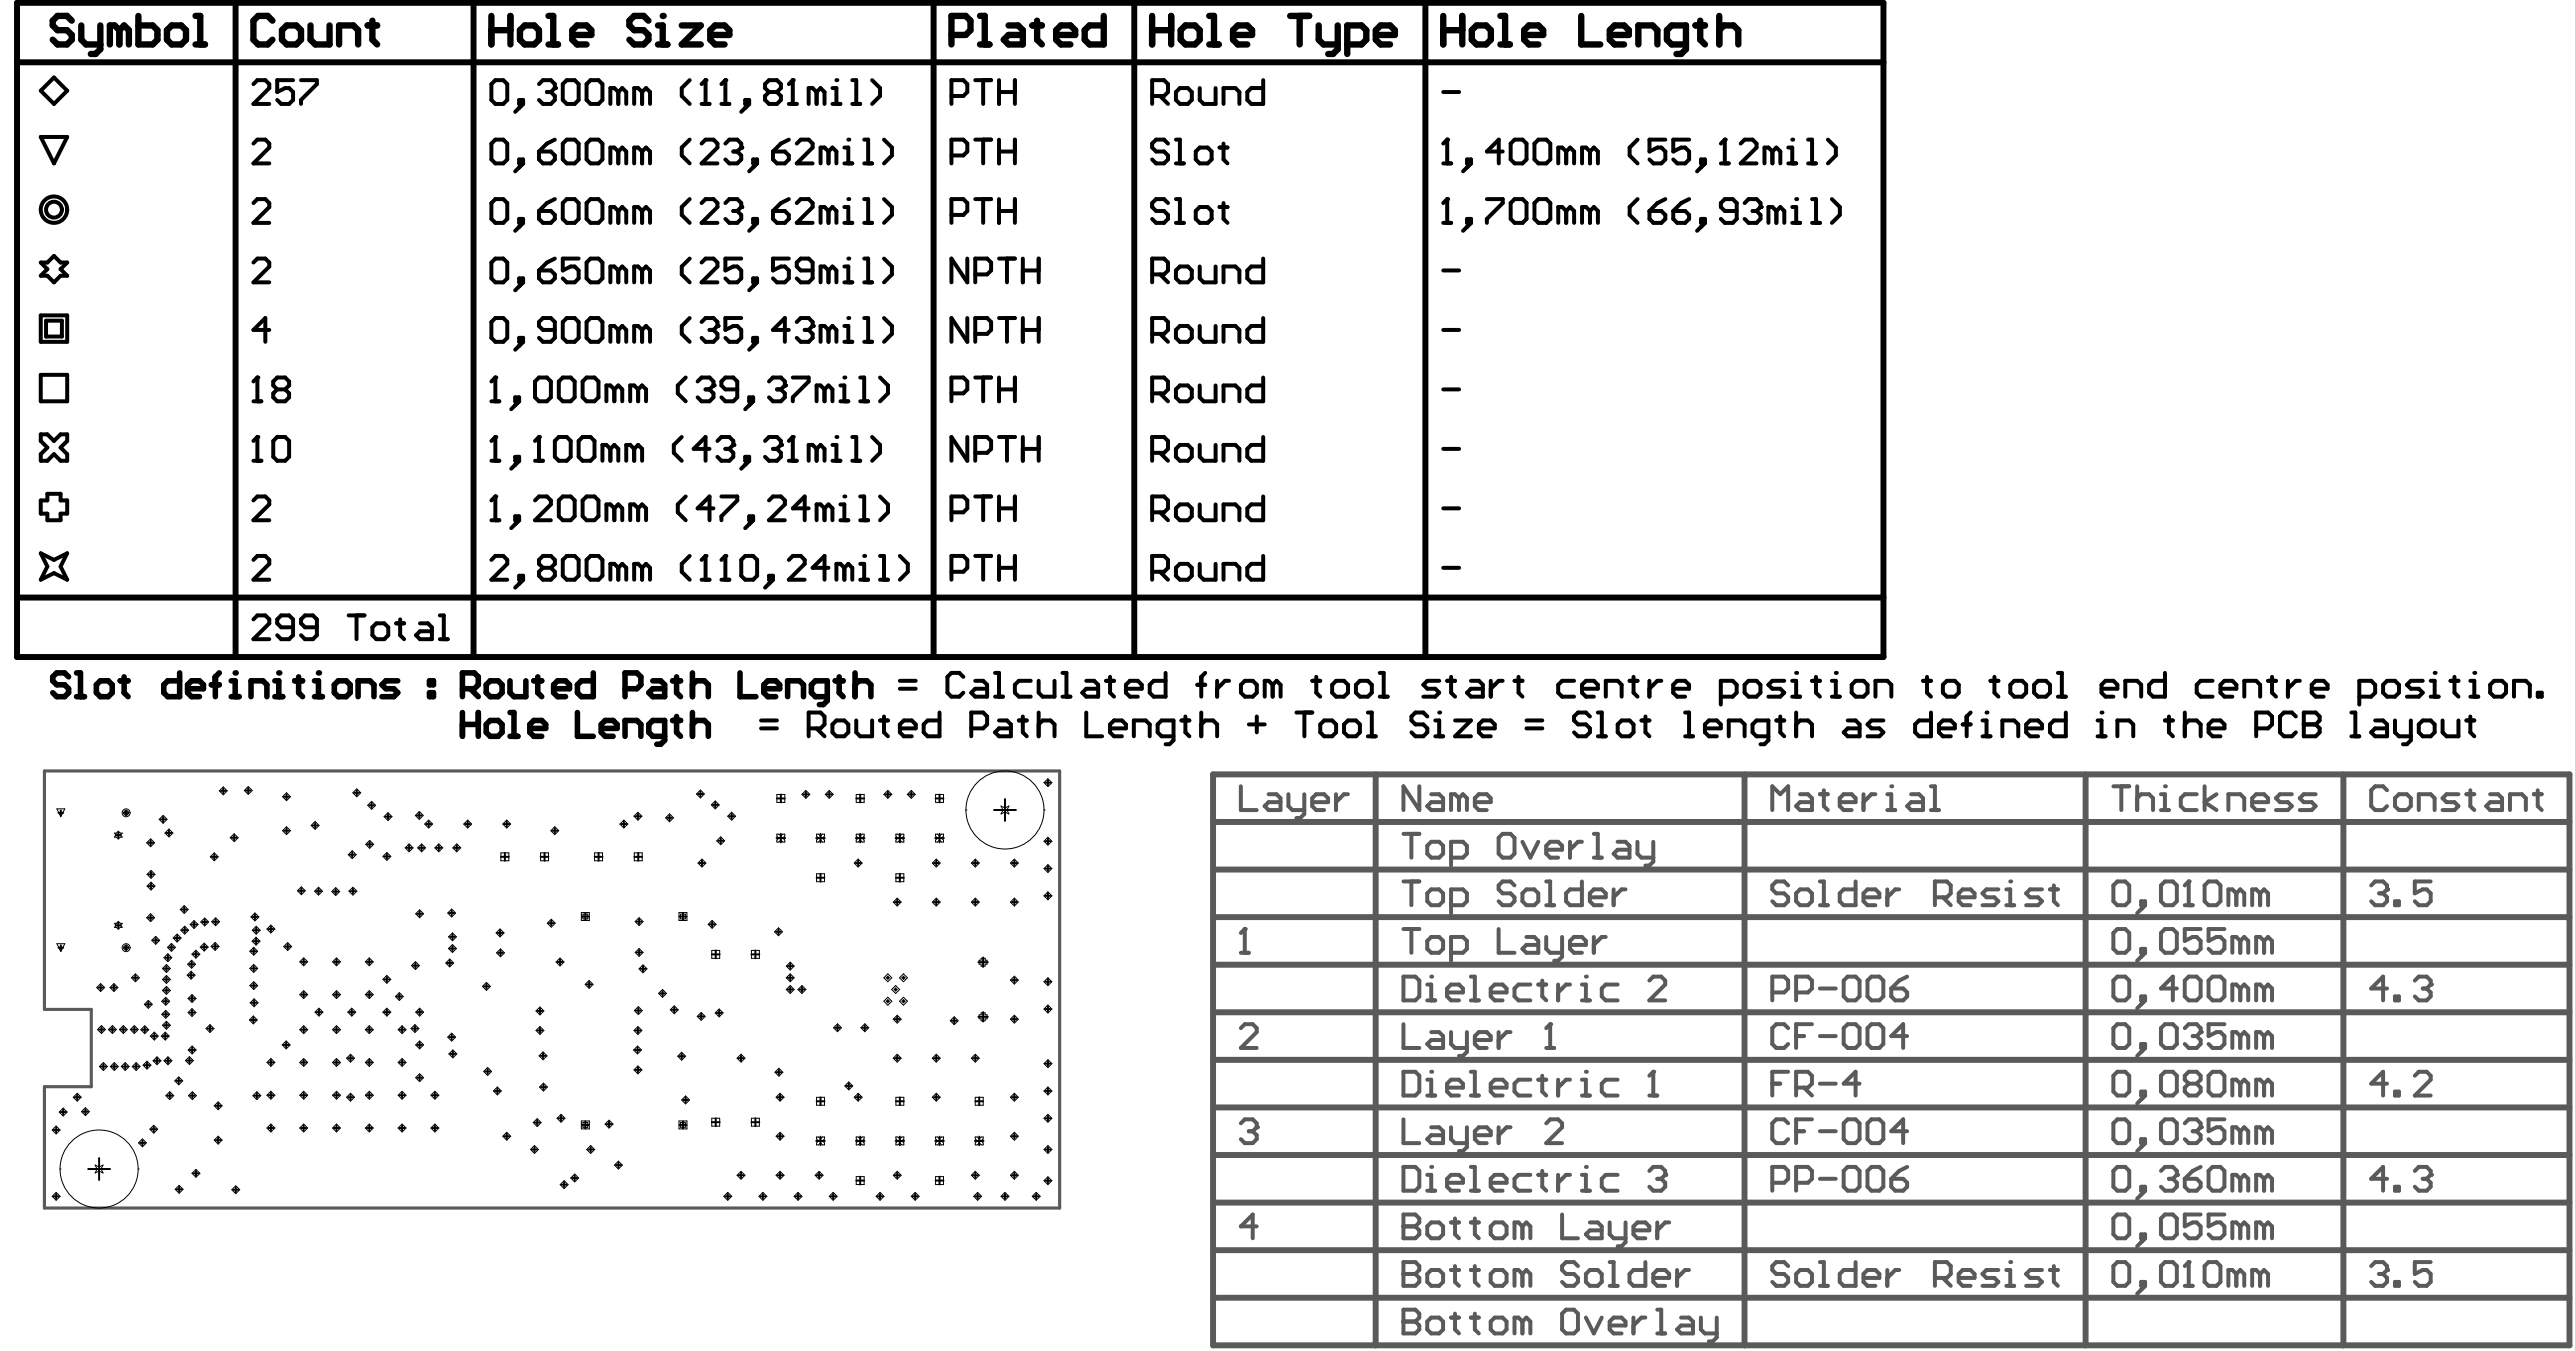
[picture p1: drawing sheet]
<svg xmlns="http://www.w3.org/2000/svg" width="274mm" height="144mm" viewBox="0 0 274 144" stroke-linecap="round" stroke-linejoin="round" font-family="sans-serif">
<g fill="none" stroke="#5a5a5a" stroke-width=".63">
<path d="M129.3 82.5h144.6v60.8h-144.6zM129.3 87.6h144.6M129.3 97.7h144.6M129.3 92.6h144.6M146.6 82.5v60.8M185.9 82.5v60.8M222.3 82.5v60.8M249.8 82.5v60.8M129.3 112.9h144.6M129.3 118h144.6M129.3 102.8h144.6M129.3 107.8h144.6"/>
<path d="M129.3 128.1h144.6M129.3 133.2h144.6M129.3 123.1h144.6M129.3 138.3h144.6"/>
</g>
<path d="M4.7 82.1h108.2v46.6h-108.2v-12.9h5v-8.3h-5z" fill="none" stroke="#5a5a5a" stroke-width=".33"/>
<g fill="none" stroke="#5a5a5a" stroke-width=".42">
<path d="M132.3 83.8v2.5h1.6M135.2 84.6h.9l.4 .4v1.3h-1.3l-.4-.4 .4-.4h1.3M137.3 84.6v1.3l.5 .4h1.2M139 84.6v2.1l-.4 .4h-.4M139.9 85.5h1.7v-.5l-.5-.4h-.8l-.4 .4v.9l.4 .4h.8M142.4 84.6v1.7M143.7 84.6h-.5l-.8 .9M149.6 109.1v2.5h1.7M149.6 119.3v2.5h1.7M152.5 110h.9l.4 .4v1.2h-1.3l-.4-.4 .4-.4h1.3M154.7 110v1.2l.4 .4h1.3M156.4 110v2.1l-.5 .4h-.4"/>
<path d="M157.2 110.8h1.7v-.4l-.4-.4h-.9l-.4 .4v.8l.4 .4h.9M159.7 110v1.6M161 110h-.4l-.9 .8M164.8 119.7l.4-.4h.9l.4 .4v.4l-1.7 1.7h1.7M164.8 111.6h.9M165.2 109.1v2.5M152.5 120.1h.9l.4 .4v1.3h-1.3l-.4-.4 .4-.5h1.3M154.7 120.1v1.3l.4 .4h1.3M156.4 120.1v2.1l-.5 .4h-.4M157.2 120.9h1.7v-.4l-.4-.4h-.9l-.4 .4v.9l.4 .4h.9M159.7 120.1v1.7M161 120.1h-.4l-.9 .8"/>
<path d="M225.3 129.8l.4-.4h.8l.4 .4v1.7l-.4 .4h-.8l-.4-.4zM228.2 131.5h.4v.4h-.4zM228.6 131.9l-.8 .9M230.3 129.8l.5-.4h.8l.4 .4v1.7l-.4 .4h-.8l-.5-.4zM234.6 129.4h-1.7v1.3l.8-.5h.4l.5 .5v.8l-.5 .4h-.8l-.4-.4M237.1 129.4h-1.7v1.3l.8-.5h.5l.4 .5v.8l-.4 .4h-.9l-.4-.4M238.8 130.7l-.4-.5h-.5v1.7M238.8 130.7v1.2M238.8 130.7l.4-.5 .4 .5v1.2M241.3 130.7l-.4-.5h-.4v1.7M241.3 130.7v1.2M241.3 130.7l.4-.5 .5 .5v1.2"/>
</g>
<circle cx="165.2" cy="109.1" r=".21" fill="#5a5a5a"/>
<g fill="none" stroke="#5a5a5a" stroke-width=".42">
<path d="M225.3 99.4l.4-.4h.8l.4 .4v1.7l-.4 .4h-.8l-.4-.4zM230.3 99.4l.5-.4h.8l.4 .4v1.7l-.4 .4h-.8l-.5-.4zM234.6 99h-1.7v1.2l.8-.4h.4l.5 .4v.9l-.5 .4h-.8l-.4-.4M237.1 99h-1.7v1.2l.8-.4h.5l.4 .4v.9l-.4 .4h-.9l-.4-.4M254.4 84.2l-.4-.4h-.8l-.5 .4v1.7l.5 .4h.8l.4-.4M255.3 85l.4-.4h.8l.5 .4v.9l-.5 .4h-.8l-.4-.4zM257.8 86.3v-1.7h1.3l.4 .4v1.3M262 84.6h-1.2l-.5 .4 .5 .5h.8l.4 .4-.4 .4h-1.3M262.9 84.6h.8M263.3 84.2v1.7l.4 .4M265.4 84.6h.9l.4 .4v1.3h-1.3l-.4-.4 .4-.4h1.3M267.5 86.3v-1.7h1.3l.4 .4v1.3"/>
<path d="M270.1 84.6h.8M270.5 84.2v1.7l.4 .4M165.2 109.1l-.4 .4M225.3 104.5l.4-.5h.8l.4 .5v1.7l-.4 .4h-.8l-.4-.4zM228.2 106.2h.4v.4h-.4zM228.2 101.1h.4v.4h-.4zM228.6 106.6l-.8 .8M228.6 101.5l-.8 .9M232 105.3h-1.7l1.3-1.3v2.6M232.9 104.5l.4-.5h.8l.5 .5v1.7l-.5 .4h-.8l-.4-.4zM235.4 104.5l.4-.5h.9l.4 .5v1.7l-.4 .4h-.9l-.4-.4zM238.8 100.2l-.4-.4h-.5v1.7"/>
<path d="M238.8 105.3l-.4-.4h-.5v1.7M238.8 100.2v1.3M238.8 105.3v1.3M238.8 105.3l.4-.4 .4 .4v1.3M238.8 100.2l.4-.4 .4 .4v1.3M241.3 105.3l-.4-.4h-.4v1.7M241.3 100.2l-.4-.4h-.4v1.7M241.3 100.2v1.3M241.3 105.3v1.3M241.3 105.3l.4-.4 .5 .4v1.3M241.3 100.2l.4-.4 .5 .4v1.3M133.9 130.7h-1.6l1.2-1.3v2.5"/>
<path d="M225.3 134.9l.4-.4h.8l.4 .4v1.7l-.4 .4h-.8l-.4-.4zM228.2 136.6h.4v.4h-.4zM228.6 137l-.8 .8M230.3 134.9l.5-.4h.8l.4 .4v1.7l-.4 .4h-.8l-.5-.4zM232.9 137h.8M233.3 134.5v2.5"/>
</g>
<circle cx="233.3" cy="134.5" r=".21" fill="#5a5a5a"/>
<path d="M149.6 134.5v2.5h1.3l.4-.4v-.5l-.4-.4h-1.3M233.3 134.5l-.4 .4M235.4 134.5h.8l.5 .4v1.7l-.5 .4h-.8l-.4-.4v-1.7zM238.4 135.7l-.5-.4h-.4v1.7M238.4 135.7v1.3M238.4 135.7l.4-.4 .4 .4v1.3M240.9 135.7l-.4-.4h-.4v1.7M240.9 135.7v1.3M240.9 135.7l.4-.4 .4 .4v1.3" fill="none" stroke="#5a5a5a" stroke-width=".42"/>
<circle cx="149.6" cy="135.7" r=".21" fill="#5a5a5a"/>
<g fill="none" stroke="#5a5a5a" stroke-width=".42">
<path d="M225.3 94.3l.4-.4h.8l.4 .4v1.7l-.4 .4h-.8l-.4-.4zM228.2 96h.4v.4h-.4zM228.6 96.4l-.8 .9M230.3 94.3l.5-.4h.8l.4 .4v1.7l-.4 .4h-.8l-.5-.4zM232.9 96.4h.8M233.3 93.9v2.5M225.3 114.6l.4-.4h.8l.4 .4v1.7l-.4 .4h-.8l-.4-.4zM228.2 116.3h.4v.4h-.4zM228.6 116.7l-.8 .9M230.3 114.6l.5-.4h.8l.4 .4v1.7l-.4 .4h-.8l-.5-.4zM233.3 115.5l-.4-.5v-.4l.4-.4h.8l.5 .4v.4l-.5 .5M233.3 115.5l-.4 .4v.4l.4 .4h.8l.5-.4v-.4l-.5-.4"/>
<path d="M233.3 115.5h.8M235.4 114.6l.4-.4h.9l.4 .4v1.7l-.4 .4h-.9l-.4-.4zM238.8 115.5l-.4-.5h-.5v1.7M238.8 115.5v1.2M238.8 115.5l.4-.5 .4 .5v1.2M241.3 115.5l-.4-.5h-.4v1.7M241.3 115.5v1.2M241.3 115.5l.4-.5 .5 .5v1.2M149.6 134.5h1.3l.4 .4v.4l-.4 .4h-1.3M152.1 135.7l.4-.4h.9l.4 .4v.9l-.4 .4h-.9l-.4-.4zM154.7 135.3h.8M155.1 134.9v1.7l.4 .4"/>
<path d="M156.8 135.3h.8M157.2 134.9v1.7l.4 .4M159.3 135.3h.9l.4 .4v.9l-.4 .4h-.9l-.4-.4v-.9zM162.3 135.7l-.5-.4h-.4v1.7M162.3 135.7v1.3M162.3 135.7l.4-.4 .4 .4v1.3M168.2 134.9l-.4-.4h-.9l-.4 .4v.4l.4 .4h.9l.4 .4v.5l-.4 .4h-.9l-.4-.4M169 135.7l.5-.4h.8l.4 .4v.9l-.4 .4h-.8l-.5-.4zM171.6 134.5h.4v2.5M171.6 137h.8M175.4 134.5v2.5h-1.3l-.4-.4v-.9l.4-.4h1.3M176.2 136.1h1.7v-.4l-.4-.4h-.9l-.4 .4v.9l.4 .4h.9"/>
<path d="M178.8 135.3v1.7M180 135.3h-.4l-.8 .8"/>
</g>
<circle cx="233.3" cy="93.9" r=".21" fill="#5a5a5a"/>
<path d="M233.3 93.9l-.4 .4M235 94.3l.4-.4h.8l.5 .4v1.7l-.5 .4h-.8l-.4-.4zM238.4 95.2l-.5-.4h-.4v1.6M238.4 95.2v1.2M238.4 95.2l.4-.4 .4 .4v1.2M240.9 95.2l-.4-.4h-.4v1.6M240.9 95.2v1.2M240.9 95.2l.4-.4 .4 .4v1.2M149.6 129.4v2.5h1.3l.4-.4v-.4l-.4-.4h-1.3" fill="none" stroke="#5a5a5a" stroke-width=".42"/>
<circle cx="149.6" cy="130.7" r=".21" fill="#5a5a5a"/>
<g fill="none" stroke="#5a5a5a" stroke-width=".42">
<path d="M149.6 129.4h1.3l.4 .4v.4l-.4 .5h-1.3M152.1 130.7l.4-.5h.9l.4 .5v.8l-.4 .4h-.9l-.4-.4zM154.7 130.2h.8M155.1 129.8v1.7l.4 .4M156.8 130.2h.8M157.2 129.8v1.7l.4 .4M158.9 130.7l.4-.5h.9l.4 .5v.8l-.4 .4h-.9l-.4-.4zM162.3 130.7l-.5-.5h-.4v1.7M162.3 130.7v1.2M162.3 130.7l.4-.5 .4 .5v1.2M166.5 129.4v2.5h1.7M169.5 130.2h.8l.4 .5v1.2h-1.2l-.5-.4 .5-.4h1.2"/>
<path d="M171.6 130.2v1.3l.4 .4h1.3M173.3 130.2v2.1l-.5 .5h-.4M174.1 131.1h1.7v-.4l-.4-.5h-.9l-.4 .5v.8l.4 .4h.9M176.6 130.2v1.7M177.9 130.2h-.4l-.9 .9M190.6 134.9l-.4-.4h-.9l-.4 .4v.4l.4 .4h.9l.4 .4v.5l-.4 .4h-.9l-.4-.4M191.4 135.7l.5-.4h.8l.4 .4v.9l-.4 .4h-.8l-.5-.4zM194 134.5h.4v2.5M194 137h.8M197.8 134.5v2.5h-1.3l-.4-.4v-.9l.4-.4h1.3M198.6 136.1h1.7v-.4l-.4-.4h-.9l-.4 .4v.9l.4 .4h.9M201.2 135.3v1.7"/>
<path d="M202.4 135.3h-.4l-.8 .8M206.2 136.1h1.3l.4-.4v-.8l-.4-.4h-1.3v2.5M207.1 136.1l.8 .9M208.8 136.1h1.7v-.4l-.5-.4h-.8l-.4 .4v.9l.4 .4h.8M213 135.3h-1.3l-.4 .4 .4 .4h.9l.4 .5-.4 .4h-1.3M213.8 137h.9M213.8 135.3h.5v1.7"/>
</g>
<circle cx="214.3" cy="134.5" r=".21" fill="#5a5a5a"/>
<path d="M149.6 124.3h1.3l.4 .4v1.7l-.4 .5h-1.3zM152.1 126.9h.9M152.1 125.2h.4v1.7M217.6 135.3h-1.2l-.4 .4 .4 .4h.8l.4 .5-.4 .4h-1.2M218.5 135.3h.8M218.9 134.9v1.7l.4 .4" fill="none" stroke="#5a5a5a" stroke-width=".42"/>
<circle cx="152.5" cy="124.3" r=".21" fill="#5a5a5a"/>
<path d="M154.2 126h1.7v-.4l-.4-.4h-.8l-.5 .4v.8l.5 .5h.8M156.8 126.9h.8M156.8 124.3h.4v2.6M158.9 126h1.7v-.4l-.4-.4h-.9l-.4 .4v.8l.4 .5h.9M163.1 125.2h-1.3l-.4 .4v.8l.4 .5h1.3M164 125.2h.8M164.4 124.7v1.7l.4 .5M166.1 125.2v1.7M167.3 125.2h-.4l-.8 .8M168.6 126.9h.9M168.6 125.2h.4v1.7" fill="none" stroke="#5a5a5a" stroke-width=".42"/>
<circle cx="169" cy="124.3" r=".21" fill="#5a5a5a"/>
<path d="M172.4 125.2h-1.3l-.4 .4v.8l.4 .5h1.3M175.8 124.7l.4-.4h.9l.4 .4v.5" fill="none" stroke="#5a5a5a" stroke-width=".42"/>
<circle cx="177.5" cy="125.2" r=".21" fill="#5a5a5a"/>
<g fill="none" stroke="#5a5a5a" stroke-width=".42">
<path d="M225.3 83.8h1.6M226.1 83.8v2.5M227.8 83.8v2.5M227.8 85l.4-.4h.9l.4 .4v1.3M230.3 84.6h.5v1.7M230.3 86.3h.9M176.6 125.6h.5M177.1 125.6l.4 .4v.4l-.4 .5h-.9l-.4-.5M177.5 125.2l-.4 .4M188.9 126h1.3l.4-.4v-.9l-.4-.4h-1.3v2.6M191.4 126h1.3l.4-.4v-.9l-.4-.4h-1.3v2.6M194 125.6h1.7"/>
<path d="M196.5 124.7l.4-.4h.9l.4 .4v1.7l-.4 .5h-.9l-.4-.5zM199 124.7l.5-.4h.8l.4 .4v1.7l-.4 .5h-.8l-.5-.5zM201.6 125.6h1.3l.4 .4v.4l-.4 .5h-.9l-.4-.5zM203.3 124.3l-.9 .4-.8 .9"/>
</g>
<circle cx="230.8" cy="83.8" r=".21" fill="#5a5a5a"/>
<path d="M132.7 99v2.5M234.1 84.6h-1.2l-.5 .4v.9l.5 .4h1.2M235 83.8v2.5M236.2 84.6l-1.2 .9 1.2 .8M237.5 86.3v-1.7h1.3l.4 .4v1.3M240.1 85.5h1.6v-.5l-.4-.4h-.8l-.4 .4v.9l.4 .4h.8M244.3 84.6h-1.3l-.4 .4 .4 .5h.9l.4 .4-.4 .4h-1.3M246.8 84.6h-1.3l-.4 .4 .4 .5h.9l.4 .4-.4 .4h-1.3M132.3 101.5h.8" fill="none" stroke="#5a5a5a" stroke-width=".42"/>
<circle cx="132.7" cy="99" r=".21" fill="#5a5a5a"/>
<path d="M132.7 99l-.4 .4M225.3 119.7l.4-.4h.8l.4 .4v1.7l-.4 .4h-.8l-.4-.4zM230.3 119.7l.5-.4h.8l.4 .4v1.7l-.4 .4h-.8l-.5-.4zM232.9 119.7l.4-.4h.8l.5 .4v.4M228.2 121.4h.4v.4h-.4zM228.6 121.8l-.8 .8" fill="none" stroke="#5a5a5a" stroke-width=".42"/>
<circle cx="234.6" cy="120.1" r=".21" fill="#5a5a5a"/>
<g fill="none" stroke="#5a5a5a" stroke-width=".42">
<path d="M149.6 93.9h1.7M150.4 93.9v2.5M152.1 95.2l.4-.4h.9l.4 .4v.8l-.4 .4h-.9l-.4-.4zM154.7 96.4h1.2l.5-.4v-.8l-.5-.4h-1.2v2.5M161.4 94.3l-.4-.4h-.8l-.5 .4v.5l.5 .4h.8l.4 .4v.4l-.4 .4h-.8l-.5-.4M162.3 95.2l.4-.4h.8l.5 .4v.8l-.5 .4h-.8l-.4-.4zM164.8 93.9h.4v2.5M164.8 96.4h.9M168.6 93.9v2.5h-1.3l-.4-.4v-.8l.4-.4h1.3M169.5 95.6h1.6v-.4l-.4-.4h-.8l-.4 .4v.8l.4 .4h.8M172 94.8v1.6M173.3 94.8h-.5l-.8 .8"/>
<path d="M149.6 114.2h1.3l.4 .4v1.7l-.4 .4h-1.3zM152.1 116.7h.9M152.1 115h.4v1.7M237.1 119.3h-1.7v1.2l.8-.4h.5l.4 .4v.9l-.4 .4h-.9l-.4-.4M233.7 120.5h.4M234.1 120.5l.5 .4v.5l-.5 .4h-.8l-.4-.4M234.6 120.1l-.5 .4M238.8 120.5l-.4-.4h-.5v1.7M238.8 120.5v1.3M238.8 120.5l.4-.4 .4 .4v1.3M241.3 120.5l-.4-.4h-.4v1.7M241.3 120.5v1.3"/>
<path d="M241.3 120.5l.4-.4 .5 .4v1.3"/>
</g>
<circle cx="152.5" cy="114.2" r=".21" fill="#5a5a5a"/>
<path d="M154.2 115.9h1.7v-.4l-.4-.5h-.8l-.5 .5v.8l.5 .4h.8M156.8 116.7h.8M156.8 114.2h.4v2.5M158.9 115.9h1.7v-.4l-.4-.5h-.9l-.4 .5v.8l.4 .4h.9M163.1 115h-1.3l-.4 .5v.8l.4 .4h1.3M164 115h.8M164.4 114.6v1.7l.4 .4M166.1 115v1.7M167.3 115h-.4l-.8 .9M168.6 116.7h.9M168.6 115h.4v1.7" fill="none" stroke="#5a5a5a" stroke-width=".42"/>
<circle cx="169" cy="114.2" r=".21" fill="#5a5a5a"/>
<path d="M172.4 115h-1.3l-.4 .5v.8l.4 .4h1.3M175.8 116.7h.8M176.2 114.2v2.5" fill="none" stroke="#5a5a5a" stroke-width=".42"/>
<circle cx="176.2" cy="114.2" r=".21" fill="#5a5a5a"/>
<path d="M132.3 109.5l.4-.4h.8l.4 .4v.5l-1.6 1.6h1.6M149.6 104h1.3l.4 .5v1.7l-.4 .4h-1.3zM152.1 106.6h.9M152.1 104.9h.4v1.7M176.2 114.2l-.4 .4" fill="none" stroke="#5a5a5a" stroke-width=".42"/>
<circle cx="152.5" cy="104" r=".21" fill="#5a5a5a"/>
<path d="M154.2 105.7h1.7v-.4l-.4-.4h-.8l-.5 .4v.9l.5 .4h.8M156.8 106.6h.8M156.8 104h.4v2.6M158.9 105.7h1.7v-.4l-.4-.4h-.9l-.4 .4v.9l.4 .4h.9M163.1 104.9h-1.3l-.4 .4v.9l.4 .4h1.3M164 104.9h.8M164.4 104.5v1.7l.4 .4M166.1 104.9v1.7M167.3 104.9h-.4l-.8 .8M168.6 106.6h.9M168.6 104.9h.4v1.7" fill="none" stroke="#5a5a5a" stroke-width=".42"/>
<circle cx="169" cy="104" r=".21" fill="#5a5a5a"/>
<path d="M172.4 104.9h-1.3l-.4 .4v.9l.4 .4h1.3M175.8 104.5l.4-.5h.9l.4 .5v.4l-1.7 1.7h1.7M254.4 105.3h-1.7l1.3-1.3v2.6M255.3 106.2h.4v.4h-.4zM257.4 104.5l.4-.5h.9l.4 .5v.4" fill="none" stroke="#5a5a5a" stroke-width=".42"/>
<circle cx="259.1" cy="104.9" r=".21" fill="#5a5a5a"/>
<path d="M188.9 86.3v-2.5l.8 .8 .9-.8v2.5M191.9 84.6h.8l.4 .4v1.3h-1.2l-.5-.4 .5-.4h1.2M194 84.6h.8M194.4 84.2v1.7l.4 .4M196.1 85.5h1.7v-.5l-.4-.4h-.9l-.4 .4v.9l.4 .4h.9M198.6 84.6v1.7M199.9 84.6h-.4l-.9 .9M201.2 84.6h.4v1.7M201.2 86.3h.8M258.2 105.3h.5M258.7 105.3l.4 .4v.5l-.4 .4h-.9l-.4-.4M259.1 104.9l-.4 .4" fill="none" stroke="#5a5a5a" stroke-width=".42"/>
<circle cx="201.6" cy="83.8" r=".21" fill="#5a5a5a"/>
<g fill="none" stroke="#5a5a5a" stroke-width=".42">
<path d="M149.6 99h1.7M150.4 99v2.5M159.7 99v2.5h1.7M162.7 99.8h.8l.5 .4v1.3h-1.3l-.4-.4 .4-.4h1.3M164.8 99.8v1.3l.4 .4h1.3M166.5 99.8v2.1l-.4 .5h-.4M169.9 99.8v1.7M171.1 99.8h-.4l-.8 .9M203.7 84.6h.8l.5 .4v1.3h-1.3l-.4-.4 .4-.4h1.3M205.8 86.3h.9M205.8 83.8h.4v2.5M152.1 100.2l.4-.4h.9l.4 .4v.9l-.4 .4h-.9l-.4-.4z"/>
<path d="M154.7 101.5h1.2l.5-.4v-.9l-.5-.4h-1.2v2.6M167.3 100.7h1.7v-.5l-.4-.4h-.8l-.5 .4v.9l.5 .4h.8M225.3 109.5l.4-.4h.8l.4 .4v1.7l-.4 .4h-.8l-.4-.4zM228.2 111.2h.4v.4h-.4zM228.6 111.6l-.8 .9M230.3 109.5l.5-.4h.8l.4 .4v1.7l-.4 .4h-.8l-.5-.4zM232.9 109.5l.4-.4h.8l.5 .4v.5"/>
</g>
<circle cx="234.6" cy="110" r=".21" fill="#5a5a5a"/>
<g fill="none" stroke="#5a5a5a" stroke-width=".42">
<path d="M151.3 83.8v2.5l-1.7-2.5v2.5M152.5 84.6h.9l.4 .4v1.3h-1.3l-.4-.4 .4-.4h1.3M155.5 85l-.4-.4h-.4v1.7M155.5 85v1.3M155.5 85l.4-.4 .5 .4v1.3M157.2 85.5h1.7v-.5l-.4-.4h-.9l-.4 .4v.9l.4 .4h.9M190.6 94.3l-.4-.4h-.9l-.4 .4v.5l.4 .4h.9l.4 .4v.4l-.4 .4h-.9l-.4-.4M191.4 95.2l.5-.4h.8l.4 .4v.8l-.4 .4h-.8l-.5-.4zM194 93.9h.4v2.5M194 96.4h.8M197.8 93.9v2.5h-1.3l-.4-.4v-.8l.4-.4h1.3M198.6 95.6h1.7v-.4l-.4-.4h-.9l-.4 .4v.8l.4 .4h.9"/>
<path d="M201.2 94.8v1.6M202.4 94.8h-.4l-.8 .8M206.2 95.6h1.3l.4-.4v-.9l-.4-.4h-1.3v2.5M207.1 95.6l.8 .8M208.8 95.6h1.7v-.4l-.5-.4h-.8l-.4 .4v.8l.4 .4h.8M213 94.8h-1.3l-.4 .4 .4 .4h.9l.4 .4-.4 .4h-1.3M213.8 96.4h.9M213.8 94.8h.5v1.6M233.7 110.4h.4M234.1 110.4l.5 .4v.4l-.5 .4h-.8l-.4-.4M234.6 110l-.5 .4M237.1 109.1h-1.7v1.3l.8-.4h.5l.4 .4v.8l-.4 .4h-.9l-.4-.4"/>
<path d="M238.8 110.4l-.4-.4h-.5v1.6M238.8 110.4v1.2M238.8 110.4l.4-.4 .4 .4v1.2M241.3 110.4l-.4-.4h-.4v1.6M241.3 110.4v1.2M241.3 110.4l.4-.4 .5 .4v1.2"/>
</g>
<circle cx="214.3" cy="93.9" r=".21" fill="#5a5a5a"/>
<g fill="none" stroke="#5a5a5a" stroke-width=".42">
<path d="M149.6 88.8h1.7M150.4 88.8v2.6M152.1 90.1l.4-.4h.9l.4 .4v.9l-.4 .4h-.9l-.4-.4zM154.7 91.4h1.2l.5-.4v-.9l-.5-.4h-1.2v2.5M159.7 89.3l.5-.5h.8l.4 .5v1.7l-.4 .4h-.8l-.5-.4zM162.3 89.7l.8 1.7 .9-1.7M164.8 90.5h1.7v-.4l-.4-.4h-.9l-.4 .4v.9l.4 .4h.9M167.3 89.7v1.7M168.6 89.7h-.4l-.9 .8M169.9 88.8h.4v2.6M169.9 91.4h.8M172.4 89.7h.9l.4 .4v1.3h-1.3l-.4-.4 .4-.5h1.3"/>
<path d="M174.5 89.7v1.3l.5 .4h1.2M176.2 89.7v2.1l-.4 .4h-.4M217.6 94.8h-1.2l-.4 .4 .4 .4h.8l.4 .4-.4 .4h-1.2M218.5 94.8h.8M218.9 94.3v1.7l.4 .4M225.3 124.7l.4-.4h.8l.4 .4v1.7l-.4 .5h-.8l-.4-.5zM228.2 126.4h.4v.5h-.4zM228.6 126.9l-.8 .8M230.3 124.7l.5-.4h.8l.4 .4v.5"/>
</g>
<circle cx="232" cy="125.2" r=".21" fill="#5a5a5a"/>
<g fill="none" stroke="#5a5a5a" stroke-width=".42">
<path d="M252.7 94.3l.5-.4h.8l.4 .4v.5M188.9 115.5h.8M190.6 114.2h-1.7v2.5M191.4 115.9h1.3l.4-.4v-.9l-.4-.4h-1.3v2.5M192.3 115.9l.8 .8M194 115.5h1.7M198.2 115.5h-1.7l1.3-1.3v2.5M231.2 125.6h.4M231.6 125.6l.4 .4v.4l-.4 .5h-.8l-.5-.5M232 125.2l-.4 .4M232.9 125.6h1.2l.5 .4v.4l-.5 .5h-.8l-.4-.5zM234.6 124.3l-.9 .4-.8 .9"/>
<path d="M235.4 124.7l.4-.4h.9l.4 .4v1.7l-.4 .5h-.9l-.4-.5zM238.8 125.6l-.4-.4h-.5v1.7M238.8 125.6v1.3M238.8 125.6l.4-.4 .4 .4v1.3M241.3 125.6l-.4-.4h-.4v1.7M241.3 125.6v1.3M241.3 125.6l.4-.4 .5 .4v1.3"/>
</g>
<circle cx="254.4" cy="94.8" r=".21" fill="#5a5a5a"/>
<g fill="none" stroke="#5a5a5a" stroke-width=".42">
<path d="M253.6 95.2h.4M254 95.2l.4 .4v.4l-.4 .4h-.8l-.5-.4M254.4 94.8l-.4 .4M255.3 96h.4v.4h-.4zM259.1 93.9h-1.7v1.3l.8-.4h.5l.4 .4v.8l-.4 .4h-.9l-.4-.4M132.3 119.7l.4-.4h.8l.4 .4v.4M190.6 109.5l-.4-.4h-.9l-.4 .4v1.7l.4 .4h.9l.4-.4M191.4 110.4h.9M193.1 109.1h-1.7v2.5M194 110.4h1.7M196.5 109.5l.4-.4h.9l.4 .4v1.7l-.4 .4h-.9l-.4-.4zM199 109.5l.5-.4h.8l.4 .4v1.7l-.4 .4h-.8l-.5-.4z"/>
<path d="M203.3 110.4h-1.7l1.3-1.3v2.5"/>
</g>
<circle cx="133.9" cy="120.1" r=".21" fill="#5a5a5a"/>
<path d="M133.1 120.5h.4M133.5 120.5l.4 .4v.5l-.4 .4h-.8l-.4-.4M133.9 120.1l-.4 .4M149.6 139.5v2.6h1.3l.4-.5v-.4l-.4-.4h-1.3" fill="none" stroke="#5a5a5a" stroke-width=".42"/>
<circle cx="149.6" cy="140.8" r=".21" fill="#5a5a5a"/>
<g fill="none" stroke="#5a5a5a" stroke-width=".42">
<path d="M149.6 139.5h1.3l.4 .5v.4l-.4 .4h-1.3M155.1 140v1.6l.4 .5M157.2 140v1.6l.4 .5M166.5 140l.4-.5h.9l.4 .5v1.6l-.4 .5h-.9l-.4-.5zM176.6 139.5h.5v2.6M254.4 125.6h-1.7l1.3-1.3v2.6M255.3 126.4h.4v.5h-.4zM257.4 124.7l.4-.4h.9l.4 .4v.5M152.1 140.8l.4-.4h.9l.4 .4v.8l-.4 .5h-.9l-.4-.5zM154.7 140.4h.8M156.8 140.4h.8M158.9 140.8l.4-.4h.9l.4 .4v.8l-.4 .5h-.9l-.4-.5z"/>
<path d="M162.3 140.8l-.5-.4h-.4v1.7M162.3 140.8v1.3M162.3 140.8l.4-.4 .4 .4v1.3M169 140.4l.9 1.7 .8-1.7M171.6 141.2h1.7v-.4l-.5-.4h-.8l-.4 .4v.8l.4 .5h.8M174.1 140.4v1.7M175.4 140.4h-.4l-.9 .8M176.6 142.1h.9M179.2 140.4h.8l.4 .4v1.3h-1.2l-.4-.5 .4-.4h1.2M181.3 140.4v1.2l.4 .5h1.3M183 140.4v2.1l-.4 .4h-.5"/>
</g>
<circle cx="259.1" cy="125.2" r=".21" fill="#5a5a5a"/>
<g fill="none" stroke="#5a5a5a" stroke-width=".42">
<path d="M190.6 119.7l-.4-.4h-.9l-.4 .4v1.7l.4 .4h.9l.4-.4M193.1 119.3h-1.7v2.5M196.5 119.7l.4-.4h.9l.4 .4v1.7l-.4 .4h-.9l-.4-.4zM199 119.7l.5-.4h.8l.4 .4v1.7l-.4 .4h-.8l-.5-.4zM254.4 115.5h-1.7l1.3-1.3v2.5M255.3 116.3h.4v.4h-.4zM257.4 114.6l.4-.4h.9l.4 .4v.4l-1.7 1.7h1.7M191.4 120.5h.9M194 120.5h1.7M203.3 120.5h-1.7l1.3-1.2v2.5M252.7 134.9l.5-.4h.8l.4 .4v.4M258.2 125.6h.5"/>
<path d="M258.7 125.6l.4 .4v.4l-.4 .5h-.9l-.4-.5M259.1 125.2l-.4 .4"/>
</g>
<circle cx="254.4" cy="135.3" r=".21" fill="#5a5a5a"/>
<path d="M188.9 105.7h1.3l.4-.4v-.8l-.4-.5h-1.3v2.6M191.4 105.7h1.3l.4-.4v-.8l-.4-.5h-1.3v2.6M194 105.3h1.7M196.5 104.5l.4-.5h.9l.4 .5v1.7l-.4 .4h-.9l-.4-.4zM199 104.5l.5-.5h.8l.4 .5v1.7l-.4 .4h-.8l-.5-.4zM201.6 105.3h1.3l.4 .4v.5l-.4 .4h-.9l-.4-.4zM203.3 104l-.9 .5-.8 .8M253.6 135.7h.4M254 135.7l.4 .4v.5l-.4 .4h-.8l-.5-.4M254.4 135.3l-.4 .4M255.3 136.6h.4v.4h-.4zM259.1 134.5h-1.7v1.2l.8-.4h.5l.4 .4v.9l-.4 .4h-.9l-.4-.4" fill="none" stroke="#5a5a5a" stroke-width=".42"/>
<g fill="none" stroke="#000" stroke-width=".21">
<path d="M6.2 86.6h.5M6.5 86.3v.5M12.3 98.6h.6M12.3 89h.6M12.6 88.7v.5M12.6 98.3v.6M13.2 86.6h.5M13.4 86.3v.5M15.8 97.8h.5M15.8 89.8h.5M15.8 93.2h.5M15.8 94.4h.5"/>
<path d="M16.1 89.5v.5M16.1 97.5v.5M16.1 92.9v.5M16.1 94.2v.5M16.6 99.9v.5M17.1 87.3h.5M17.4 87v.5M17.8 88.7h.5M18 88.5v.5M18.6 99.9h.5M18.9 99.7v.5M19.4 96.9h.5"/>
<path d="M19.4 99.1h.5M19.6 96.6v.5M19.7 98.8v.5M20.4 98.5h.5M20.7 98.2v.5M21.6 98.2h.5M21.8 98v.5M22.6 91.3h.5M22.7 98.2h.5M22.8 91v.5M23 98v.5M23.5 84.3h.5"/>
<path d="M23.8 84v.5M24.7 89.2h.5M25 89v.5M26.2 84.2h.5M26.5 84v.5M26.9 97.7h.5M27.1 99.1h.5M27.2 97.4v.5M27.3 98.9v.5M28.6 99h.5M28.9 98.7v.5M30.3 88.5h.5"/>
<path d="M30.3 84.9h.5M30.5 84.6v.5M30.5 88.2v.5M31.9 94.9h.5M32.1 94.7v.5M33.3 87.9h.5M33.6 87.7v.5M33.7 94.9h.5M34 94.7v.5M35.5 95h.5M35.8 94.7v.5M37.3 91.1h.5"/>
<path d="M37.4 94.9h.5M37.5 90.8v.5M37.6 94.7v.5M37.8 84.5h.5M38 84.2v.5M39.2 90h.5M39.4 85.8h.5M39.4 89.7v.5M39.6 85.5v.5M41 91.2h.5M41.1 87h.5M41.2 91v.5"/>
<path d="M41.4 86.8v.5M43.4 90.3h.5M43.6 90.1v.5M44.4 86.9h.5M44.5 97.4h.5M44.7 90.3h.5M44.7 86.6v.5M44.7 97.1v.5M44.9 90.1v.5M45.4 87.8h.5M45.7 87.5v.5M46.5 90.3h.5"/>
<path d="M46.8 90.1v.5M47.9 97.3h.5M48 99.8h.5M48.1 97v.5M48.2 99.6v.5M48.4 90.3h.5M48.7 90.1v.5M49.6 87.8h.5M49.9 87.5v.5M53.1 99.4h.5M53.3 99.1v.5M53.4 91.3h.8"/>
<path d="M53.8 87.8h.5M53.8 90.9v.8M54 87.5v.5M57.6 91.3h.9M58 90.9v.8M58.5 98.4h.5M58.8 98.1v.5M58.9 88.5h.5M59.1 88.2v.5M62 97.6h.8M62.4 97.3v.7M63.4 91.3h.8"/>
<path d="M63.8 90.9v.8M66.2 87.8h.5M66.5 87.5v.5M67.6 91.3h.8M67.7 87h.5M67.9 98.2h.5M68 86.7v.5M68 90.9v.8M68.1 97.9v.5M71.1 87.1h.5M71.4 86.9v.5M72.4 97.6h.8"/>
<path d="M72.8 97.3v.7M74.4 84.6h.5M74.6 92h.5M74.7 84.3v.5M74.8 91.7v.5M75.7 98.5h.5M75.9 98.2v.5M76 85.8h.5M76.2 85.5v.5M76.6 89.6h.5M76.8 89.3v.5M77.7 87h.5"/>
<path d="M78 86.7v.5M82.7 99.3h.5M82.8 89.3h.9M82.8 85.1h.8M83 99v.5M83.2 84.6v.9M83.2 88.8v.9M85.6 84.6h.5M85.9 84.4v.5M87 89.3h.9M87 93.5h.9M87.5 88.8v.9"/>
<path d="M87.5 93.1v.8M88.1 84.6h.5M88.4 84.4v.5M91.2 92h.5M91.2 89.3h.9M91.3 85.1h.8M91.5 91.7v.5M91.7 84.6v.9M91.7 88.8v.9M94.4 84.6h.5M94.6 84.4v.5M95.4 96.1h.5"/>
<path d="M95.5 89.3h.9M95.5 93.5h.8M95.6 95.9v.5M95.9 88.8v.9M95.9 93.1v.8M96.9 84.6h.5M97.1 84.4v.5M99.5 92h.5M99.5 96.1h.5M99.7 89.3h.9M99.7 85.1h.9M99.8 91.7v.5"/>
<path d="M99.8 95.9v.5M100.1 84.6v.9M100.1 88.8v.9M103.7 92h.5M103.7 96.1h.5M104 91.7v.5M104 95.9v.5M106 86.3h2.3M107.1 85.1v2.4M107.9 92h.5M107.9 96.1h.5M108.1 91.7v.5"/>
<path d="M108.1 95.9v.5M111.4 95.4h.5M111.4 92.5h.5M111.4 89.6h.5M111.4 83.4h.5M111.7 83.1v.5M111.7 89.4v.5M111.7 92.3v.5M111.7 95.2v.5M6.2 101h.5M6.5 118.5h.5M6.5 100.7v.5"/>
<path d="M6.7 118.2v.5M8 116.9h.5M8.2 116.6v.5M8.9 118.4h.5M9.1 118.2v.5M10.5 105.2h.5M10.6 109.7h.5M10.7 105v.5M10.8 113.6h.5M10.8 109.4v.5M11 113.4v.5M11.7 109.7h.5"/>
<path d="M11.9 105.2h.5M11.9 113.6h.5M12 109.4v.5M12.1 105v.5M12.2 113.4v.5M12.9 109.7h.5M13.1 113.6h.5M13.1 109.4v.5M13.2 101h.5M13.3 113.4v.5M13.4 100.7v.5M14.1 109.7h.5"/>
<path d="M14.2 104.2h.5M14.3 113.6h.5M14.3 109.4v.5M14.4 103.9v.5M14.5 113.4v.5M15.2 109.7h.5M15.4 113.5h.5M15.4 109.5v.5M15.6 107h.5M15.7 113.2v.5M15.8 106.8v.5M16.2 110.4h.5"/>
<path d="M16.3 100.2h.5M16.4 110.1v.5M16.5 113h.5M16.7 112.8v.5M17.4 110.4h.5M17.4 108.1h.5M17.4 106.7h.5M17.5 109.2h.5M17.5 104.3h.5M17.5 105.5h.5M17.5 103.2h.5M17.6 110.1v.5"/>
<path d="M17.6 102h.5M17.7 113h.5M17.7 106.4v.5M17.7 107.8v.5M17.7 104.1v.5M17.7 105.3v.5M17.7 109v.5M17.7 102.9v.5M17.8 116.7h.5M17.9 101.8v.5M17.9 112.8v.5M18 100.9h.5"/>
<path d="M18.1 116.5v.5M18.3 100.7v.5M18.8 115.2h.5M19.1 114.9v.5M19.9 113h.5M20.1 103.9h.5M20.2 102.7h.5M20.2 112.7v.5M20.2 107.9h.5M20.2 106.4h.5M20.2 111.9h.5M20.3 116.7h.5"/>
<path d="M20.4 103.6v.5M20.4 102.5v.5M20.5 106.1v.5M20.5 107.6v.5M20.5 111.6v.5M20.5 116.5v.5M20.6 101.7h.5M20.9 101.4v.5M21.5 100.9h.5M21.8 100.7v.5M22.1 109.6h.5M22.4 109.3v.5"/>
<path d="M22.7 100.8h.5M22.9 100.6v.5M23 117.8h.5M23.3 117.6v.5M26.8 108.7h.5M26.8 105h.5M26.8 103.2h.5M26.8 101.3h.5M26.8 106.8h.5M27 108.4v.5M27 100.3h.5M27 101.1v.5"/>
<path d="M27 102.9v.5M27 104.8v.5M27.1 106.6v.5M27.1 116.7h.5M27.3 100v.5M27.4 116.5v.5M28.6 113.2h.5M28.6 116.7h.5M28.9 112.9v.5M28.9 116.4v.5M28.9 119.9v.5M30.3 111.3h.5"/>
<path d="M30.4 100.8h.5M30.5 111.1v.5M30.7 100.6v.5M32.1 109.7h.5M32.1 102.5h.5M32.1 106h.5M32.1 113.2h.5M32.1 116.7h.5M32.4 102.2v.5M32.4 105.7v.5M32.4 109.5v.4M32.4 112.9v.5"/>
<path d="M32.4 116.4v.5M32.4 119.9v.5M33.7 107.8h.5M34 107.6v.5M35.6 109.7h.5M35.6 102.5h.5M35.6 106h.5M35.6 113.2h.5M35.6 116.7h.5M35.9 102.2v.5M35.9 105.7v.5M35.9 109.5v.4"/>
<path d="M35.9 112.9v.5M35.9 116.4v.5M35.9 119.9v.5M37.1 116.9h.5M37.1 112.7h.5M37.2 107.8h.5M37.4 112.5v.5M37.4 116.6v.5M37.5 107.6v.5M39.1 109.7h.5M39.1 102.5h.5M39.1 106h.5"/>
<path d="M39.1 113.2h.5M39.1 116.7h.5M39.4 102.2v.5M39.4 105.7v.5M39.4 109.5v.4M39.4 112.9v.5M39.4 116.4v.5M39.4 119.9v.5M41 104.3h.5M41 107.8h.5M41.2 104.1v.5M41.2 107.6v.5"/>
<path d="M42.3 106.2h.5M42.6 105.9v.5M42.6 109.7h.5M42.6 113.2h.5M42.6 116.7h.5M42.9 109.5v.4M42.9 112.9v.5M42.9 116.4v.5M42.9 119.9v.5M44 109.6h.5M44 102.9h.5M44.2 109.3v.5"/>
<path d="M44.3 102.6v.5M44.5 107.8h.5M44.5 111.3h.5M44.5 114.8h.5M44.7 107.6v.5M44.7 111.1v.5M44.7 114.6v.5M46.1 116.7h.5M46.4 116.4v.5M46.4 119.9v.5M47.7 102.6h.5M47.9 110.5h.5"/>
<path d="M47.9 102.3v.5M48 101.1h.5M48 112.3h.5M48.1 110.2v.5M48.2 100.8v.5M48.3 112v.5M51.6 105.1h.5M51.7 114.2h.5M51.8 104.8v.5M52 113.9v.5M52.8 116.2h.5M53 116v.5"/>
<path d="M53.1 101.5h.5M53.3 101.3v.5M57 119.6h.5M57.3 119.3v.5M57.3 109.8h.5M57.3 107.7h.5M57.6 107.5v.5M57.6 109.5v.5M57.6 112.5h.5M57.7 115.8h.5M57.9 112.2v.5M57.9 115.6v.5"/>
<path d="M59.4 102.5h.5M59.5 119.1h.5M59.7 102.2v.5M59.8 118.9v.5M62 119.8h.8M62.4 119.5v.7M62.5 104.9h.5M62.8 104.6v.5M64.7 119.8h.5M64.9 119.5v.5M67.7 111.9h.5M67.7 114h.5"/>
<path d="M67.7 109.8h.5M67.8 107.7h.5M67.9 101.5h.5M68 111.6v.5M68 109.5v.5M68 113.7v.5M68 107.4v.5M68.1 101.2v.5M68.3 103.2h.5M68.5 103v.5M70.4 105.8h.5M70.6 105.6v.5"/>
<path d="M71.6 107.6h.5M71.9 107.3v.5M72.4 112.5h.5M72.4 119.8h.8M72.7 112.3v.5M72.8 119.5v.7M72.8 117.2h.5M73.1 116.9v.5M74.5 108.3h.5M74.7 108v.5M75.9 101.7h.8M75.9 119.6h.8"/>
<path d="M76.3 101.3v.8M76.3 119.1v.9M76.4 107.9h.5M76.7 107.7v.5M78.7 112.7h.5M79 112.5v.5M80.1 101.7h.8M80.1 119.6h.8M80.5 101.3v.8M80.5 119.1v.9M82.8 114.2h.5M82.9 116.9h.5"/>
<path d="M83 114v.5M83.1 116.6v.5M84 104.2h.5M84 105.4h.5M84 102.9h.5M84.2 102.7v.5M84.2 103.9v.5M84.2 105.2v.5M85.2 105.4h.5M85.5 105.2v.5M87 117.3h.9M87.5 116.9v.8"/>
<path d="M89 109.5h.5M89.3 109.2v.5M90.2 115.7h.5M90.5 115.4v.5M91.2 116.9h.5M91.5 116.6v.5M91.9 109.5h.5M92.2 109.2v.5M94.5 106.7h.3M94.5 104.2h.3M94.6 104v.3M94.6 106.5v.3"/>
<path d="M95.3 105.4h.3M95.4 108.6h.5M95.4 112.7h.5M95.5 105.3v.2M95.5 117.3h.8M95.6 108.3v.5M95.6 112.5v.5M95.9 116.9v.8M96.2 106.7h.2M96.2 104.2h.2M96.3 104v.3M96.3 106.5v.3"/>
<path d="M99.5 116.9h.5M99.5 112.7h.5M99.8 112.5v.5M99.8 116.6v.5M101.5 108.7h.5M101.7 108.5v.5M103.7 112.7h.5M104 112.5v.5M104 117.3h.8M104.3 108.3h1M104.3 102.5h1M104.4 116.9v.8"/>
<path d="M104.8 102v1M104.8 107.8v1M107.9 104.4h.5M107.9 108.6h.5M107.9 116.9h.5M108.1 104.2v.5M108.1 108.3v.5M108.1 116.6v.5M111.4 119.1h.5M111.4 116.2h.5M111.4 113.3h.5M111.4 107.5h.5"/>
<path d="M111.4 104.6h.5M111.7 104.3v.5M111.7 107.3v.4M111.7 113.1v.5M111.7 116v.5M111.7 118.9v.5M5.7 127.5h.5M5.7 120.4h.5M6 120.1v.5M6 127.2v.5M9.4 124.5h2.3M10.6 123.4v2.3"/>
<path d="M14.9 121.8h.5M15.2 121.5v.5M16.1 120.3h.5M16.4 120.1v.5M18.8 126.7h.5M19.1 126.5v.5M20.6 125h.5M20.9 124.8v.5M23 121.5h.5M23.3 121.2v.5M24.9 126.7h.5M25.1 126.5v.5"/>
<path d="M28.6 120.2h.5M32.1 120.2h.5M35.6 120.2h.5M39.1 120.2h.5M42.6 120.2h.5M46.1 120.2h.5M53.8 121.1h.5M54 120.8v.5M56.7 122.5h.5M57 122.2v.5M59.9 126.2h.5M60.1 126v.5"/>
<path d="M61 125.5h.5M61.3 125.3v.5M62.7 122.5h.5M63 122.2v.5M65.7 124.1h.5M65.9 123.9v.5M77.3 127.5h.5M77.6 127.2v.5M78.7 125.2h.5M79 125v.5M81.1 127.5h.5M81.3 127.2v.5"/>
<path d="M82.9 121.1h.5M82.9 125.2h.5M83.1 120.8v.5M83.1 125v.5M84.8 127.5h.5M85.1 127.2v.5M87 121.6h.9M87.1 125.2h.5M87.3 125v.5M87.5 121.1v.9M88.6 127.5h.5M88.8 127.2v.5"/>
<path d="M91.2 121.6h.9M91.3 125.8h.8M91.7 121.1v.9M91.7 125.4v.8M93.5 127.5h.5M93.8 127.2v.5M95.4 125.2h.5M95.5 121.6h.9M95.6 125v.5M95.9 121.1v.9M97.3 127.5h.5M97.5 127.2v.5"/>
<path d="M99.7 121.6h.9M99.7 125.8h.9M100.1 121.1v.9M100.1 125.4v.8M103.7 125.2h.5M103.9 121.6h.9M104 127.5h.5M104 125v.5M104.2 127.2v.5M104.4 121.1v.9M106.9 127.5h.5M107.1 127.2v.5"/>
<path d="M107.9 121.1h.5M107.9 125.2h.5M108.1 120.8v.5M108.1 125v.5M110.2 127.5h.5M110.4 127.2v.5M111.4 125.8h.5M111.4 122.5h.5M111.7 122.2v.5M111.7 125.5v.5"/>
</g>
<g fill="none" stroke="#000" stroke-width=".11">
<path d="M6.1 86.2h.8l-.4 .8zM12.2 88.8h.2l.2-.2 .2 .2h.2l-.2 .2 .2 .2h-.2l-.2 .2-.2-.2h-.2l.2-.2zM12.2 98.4h.2l.2-.2 .2 .2h.2l-.2 .2 .2 .2h-.2l-.2 .2-.2-.2h-.2l.2-.2zM15.6 97.8l.5-.5 .4 .5-.4 .4zM15.6 89.8l.5-.4 .4 .4-.4 .4zM15.7 93.2l.4-.5 .4 .5-.4 .4zM15.7 94.4l.4-.4 .4 .4-.4 .4zM17 87.3l.4-.4 .4 .4-.4 .4zM17.6 88.7l.4-.4 .4 .4-.4 .5zM18.5 99.9l.4-.4 .4 .4-.4 .5zM19.2 96.9l.4-.4 .5 .4-.5 .4zM19.3 99.1l.4-.4 .4 .4-.4 .4z"/>
<path d="M20.3 98.5l.4-.4 .4 .4-.4 .4zM21.4 98.2l.4-.4 .4 .4-.4 .4zM22.4 91.3l.4-.4 .5 .4-.5 .4zM22.6 98.2l.4-.4 .4 .4-.4 .4zM23.4 84.3l.4-.5 .4 .5-.4 .4zM24.5 89.2l.5-.4 .4 .4-.4 .5zM26 84.2l.5-.4 .4 .4-.4 .4zM26.7 97.7l.5-.4 .4 .4-.4 .4zM26.9 99.1l.4-.4 .4 .4-.4 .4zM28.5 99l.4-.4 .4 .4-.4 .4zM30.1 84.9l.4-.4 .5 .4-.5 .4zM30.1 88.5l.4-.4 .5 .4-.5 .4z"/>
<path d="M31.7 94.9l.4-.4 .4 .4-.4 .4zM33.2 87.9l.4-.4 .4 .4-.4 .5zM33.5 94.9l.5-.4 .4 .4-.4 .5zM35.4 95l.4-.4 .4 .4-.4 .4zM37.1 91.1l.4-.5 .5 .5-.5 .4zM37.2 94.9l.4-.4 .4 .4-.4 .5zM37.6 84.5l.4-.5 .5 .5-.5 .4zM39 90l.4-.5 .4 .5-.4 .4zM39.2 85.8l.4-.4 .4 .4-.4 .4zM40.8 91.2l.4-.4 .5 .4-.5 .5zM40.9 87l.5-.4 .4 .4-.4 .4zM43.2 90.3l.4-.4 .4 .4-.4 .5z"/>
<path d="M44.3 86.9l.4-.4 .4 .4-.4 .4zM44.3 97.4l.4-.5 .5 .5-.5 .4zM44.5 90.3l.4-.4 .5 .4-.5 .5zM45.3 87.8l.4-.4 .4 .4-.4 .4zM46.3 90.3l.5-.4 .4 .4-.4 .5zM47.7 97.3l.4-.5 .5 .5-.5 .4zM47.8 99.8l.4-.4 .5 .4-.5 .4zM48.3 90.3l.4-.4 .4 .4-.4 .5zM49.4 87.8l.5-.4 .4 .4-.4 .4zM52.9 99.4l.4-.4 .4 .4-.4 .4zM53.4 90.9h.8v.8h-.8zM53.6 87.8l.4-.4 .4 .4-.4 .4z"/>
<path d="M57.6 90.9h.9v.8h-.9zM58.3 98.4l.5-.5 .4 .5-.4 .4zM58.7 88.5l.4-.4 .5 .4-.5 .4zM62 97.2h.8v.9h-.8zM62.1 97.4h.5v.5h-.5zM63.4 90.9h.8v.8h-.8zM66.1 87.8l.4-.4 .4 .4-.4 .4zM67.6 87l.4-.5 .4 .5-.4 .4zM67.6 90.9h.9v.8h-.9zM67.7 98.2l.4-.4 .4 .4-.4 .4zM70.9 87.1l.5-.4 .4 .4-.4 .4zM72.4 97.2h.8v.9h-.8z"/>
<path d="M72.5 97.4h.5v.5h-.5zM74.2 84.6l.5-.4 .4 .4-.4 .4zM74.4 92l.4-.5 .4 .5-.4 .4zM75.5 98.5l.4-.4 .4 .4-.4 .4zM75.8 85.8l.4-.5 .5 .5-.5 .4zM76.4 89.6l.4-.4 .4 .4-.4 .4zM77.6 87l.4-.5 .4 .5-.4 .4zM82.6 99.3l.4-.5 .4 .5-.4 .4zM82.8 88.9h.2l.2 .2 .2-.2h.3v.2l-.3 .2 .3 .2v.2h-.3l-.2-.2-.2 .2h-.2v-.2l.2-.2-.2-.2zM82.8 84.6h.9v.9h-.9zM85.5 84.6l.4-.4 .4 .4-.4 .5zM87 88.9h.2l.3 .2 .2-.2h.2v.2l-.2 .2 .2 .2v.2h-.2l-.2-.2-.3 .2h-.2v-.2l.2-.2-.2-.2z"/>
<path d="M87 93.1h.9v.8h-.9zM88 84.6l.4-.4 .4 .4-.4 .5zM91 92l.5-.5 .4 .5-.4 .4zM91.3 88.9h.2l.2 .2 .2-.2h.2v.2l-.2 .2 .2 .2v.2h-.2l-.2-.2-.2 .2h-.2v-.2l.2-.2-.2-.2zM91.3 84.6h.8v.9h-.8zM94.2 84.6l.4-.4 .5 .4-.5 .5zM95.2 96.1l.4-.4 .5 .4-.5 .4zM95.5 88.9h.2l.2 .2 .2-.2h.2v.2l-.2 .2 .2 .2v.2h-.2l-.2-.2-.2 .2h-.2v-.2l.2-.2-.2-.2zM95.5 93.1h.8v.8h-.8zM96.7 84.6l.4-.4 .5 .4-.5 .5zM99.4 96.1l.4-.4 .4 .4-.4 .4zM99.4 92l.4-.5 .4 .5-.4 .4z"/>
<path d="M99.7 88.9h.2l.2 .2 .3-.2h.2v.2l-.2 .2 .2 .2v.2h-.2l-.3-.2-.2 .2h-.2v-.2l.2-.2-.2-.2zM99.7 84.6h.9v.9h-.9zM103 86.3h.1M103 86.3a4.2 4.2 0 0 0 4.1 4.2 4.2 4.2 0 0 0 4.2-4.2M103 86.3a4.2 4.2 0 0 1 4.1-4.2 4.2 4.2 0 0 1 4.2 4.2M103.5 92l.5-.5 .4 .5-.4 .4zM103.5 96.1l.5-.4 .4 .4-.4 .4zM106.7 85.9l.4 .2 .4-.2-.2 .4 .2 .4-.4-.2-.4 .2 .2-.4zM107.7 96.1l.4-.4 .4 .4-.4 .4zM107.7 92l.4-.5 .4 .5-.4 .4zM111.3 89.6l.4-.4 .4 .4-.4 .4zM111.3 95.4l.4-.4 .4 .4-.4 .5z"/>
<path d="M111.3 92.5l.4-.4 .4 .4-.4 .5zM111.3 83.4l.4-.4 .4 .4-.4 .4zM111.3 86.3h.1M6.1 100.5h.8l-.4 .9zM6.3 118.5l.4-.4 .5 .4-.5 .4zM7.8 116.9l.4-.4 .5 .4-.5 .4zM8.7 118.4l.4-.4 .4 .4-.4 .5zM10.3 105.2l.4-.4 .5 .4-.5 .4zM10.4 109.7l.4-.4 .4 .4-.4 .4zM10.6 113.6l.4-.4 .4 .4-.4 .4zM11.6 109.7l.4-.4 .4 .4-.4 .4zM11.7 105.2l.4-.4 .5 .4-.5 .4z"/>
<path d="M11.8 113.6l.4-.4 .4 .4-.4 .4zM12.7 109.7l.4-.4 .5 .4-.5 .4zM12.9 113.6l.4-.4 .5 .4-.5 .4zM13.9 109.7l.4-.4 .4 .4-.4 .4zM14 104.2l.4-.4 .5 .4-.5 .4zM14.1 113.6l.4-.4 .4 .4-.4 .4zM15 109.7l.4-.4 .5 .4-.5 .4zM15.2 113.5l.5-.4 .4 .4-.4 .4zM15.4 107l.4-.4 .4 .4-.4 .4zM16 110.4l.4-.4 .5 .4-.5 .4zM16.2 100.2l.4-.4 .4 .4-.4 .4zM16.3 113l.4-.4 .5 .4-.5 .4z"/>
<path d="M17.2 110.4l.4-.4 .4 .4-.4 .4zM17.2 108.1l.5-.5 .4 .5-.4 .4zM17.2 106.7l.5-.4 .4 .4-.4 .4zM17.3 109.2l.4-.4 .5 .4-.5 .4zM17.3 104.3l.4-.4 .5 .4-.5 .5zM17.3 105.5l.4-.4 .5 .4-.5 .4zM17.3 103.2l.4-.4 .5 .4-.5 .4zM17.5 102l.4-.4 .4 .4-.4 .5zM17.5 113l.4-.4 .4 .4-.4 .4zM17.7 116.7l.4-.4 .4 .4-.4 .5zM17.9 100.9l.4-.4 .4 .4-.4 .5zM18.6 115.2l.5-.5 .4 .5-.4 .4z"/>
<path d="M19.8 113l.4-.4 .4 .4-.4 .4zM19.9 103.9l.5-.4 .4 .4-.4 .4zM20 102.7l.4-.4 .4 .4-.4 .5zM20 106.4l.5-.4 .4 .4-.4 .4zM20 107.9l.5-.4 .4 .4-.4 .4zM20.1 111.9l.4-.5 .4 .5-.4 .4zM20.1 116.7l.4-.4 .4 .4-.4 .5zM20.5 101.7l.4-.5 .4 .5-.4 .4zM21.3 100.9l.5-.4 .4 .4-.4 .4zM22 109.6l.4-.4 .4 .4-.4 .4zM22.5 100.8l.4-.4 .5 .4-.5 .5zM22.8 117.8l.5-.4 .4 .4-.4 .4z"/>
<path d="M26.6 108.7l.4-.5 .4 .5-.4 .4zM26.6 101.3l.4-.4 .5 .4-.5 .5zM26.6 103.2l.4-.4 .5 .4-.5 .4zM26.6 105l.4-.4 .5 .4-.5 .4zM26.7 106.8l.4-.4 .4 .4-.4 .5zM26.9 100.3l.4-.4 .4 .4-.4 .4zM27 116.7l.4-.4 .4 .4-.4 .5zM28.5 116.7l.4-.4 .4 .4-.4 .4zM28.5 113.2l.4-.4 .4 .4-.4 .4zM30.1 111.3l.4-.4 .4 .4-.4 .4zM30.2 100.8l.5-.4 .4 .4-.4 .5zM31.9 113.2l.5-.4 .4 .4-.4 .4z"/>
<path d="M31.9 102.5l.5-.5 .4 .5-.4 .4zM31.9 106l.5-.5 .4 .5-.4 .4zM31.9 116.7l.5-.4 .4 .4-.4 .4zM31.9 109.7l.5-.4 .4 .4-.4 .4zM33.6 107.8l.4-.4 .4 .4-.4 .5zM35.4 116.7l.5-.4 .4 .4-.4 .4zM35.4 109.7l.5-.4 .4 .4-.4 .4zM35.4 106l.5-.5 .4 .5-.4 .4zM35.4 102.5l.5-.5 .4 .5-.4 .4zM35.4 113.2l.5-.4 .4 .4-.4 .4zM36.9 112.7l.5-.4 .4 .4-.4 .5zM36.9 116.9l.5-.4 .4 .4-.4 .4z"/>
<path d="M37.1 107.8l.4-.4 .4 .4-.4 .5zM38.9 102.5l.5-.5 .4 .5-.4 .4zM38.9 106l.5-.5 .4 .5-.4 .4zM38.9 109.7l.5-.4 .4 .4-.4 .4zM38.9 113.2l.5-.4 .4 .4-.4 .4zM38.9 116.7l.5-.4 .4 .4-.4 .4zM40.8 104.3l.4-.4 .5 .4-.5 .5zM40.8 107.8l.4-.4 .5 .4-.5 .5zM42.1 106.2l.5-.5 .4 .5-.4 .4zM42.4 109.7l.5-.4 .4 .4-.4 .4zM42.4 113.2l.5-.4 .4 .4-.4 .4zM42.4 116.7l.5-.4 .4 .4-.4 .4z"/>
<path d="M43.8 109.6l.4-.4 .5 .4-.5 .4zM43.9 102.9l.4-.4 .4 .4-.4 .4zM44.3 114.8l.4-.4 .5 .4-.5 .4zM44.3 107.8l.4-.4 .5 .4-.5 .5zM44.3 111.3l.4-.4 .5 .4-.5 .4zM45.9 116.7l.5-.4 .4 .4-.4 .4zM47.5 102.6l.4-.4 .5 .4-.5 .4zM47.7 110.5l.4-.4 .5 .4-.5 .4zM47.8 101.1l.4-.5 .5 .5-.5 .4zM47.8 112.3l.5-.4 .4 .4-.4 .4zM51.4 105.1l.4-.4 .5 .4-.5 .4zM51.6 114.2l.4-.5 .4 .5-.4 .4z"/>
<path d="M52.6 116.2l.4-.4 .4 .4-.4 .5zM52.9 101.5l.4-.4 .5 .4-.5 .4zM56.8 119.6l.5-.4 .4 .4-.4 .4zM57.1 109.8l.5-.4 .4 .4-.4 .4zM57.1 107.7l.5-.4 .4 .4-.4 .4zM57.5 112.5l.4-.4 .4 .4-.4 .4zM57.5 115.8l.4-.4 .4 .4-.4 .4zM59.3 102.5l.4-.4 .4 .4-.4 .4zM59.4 119.1l.4-.4 .4 .4-.4 .5zM62 119.4h.8v.9h-.8zM62.1 119.6h.5v.5h-.5zM62.4 104.9l.4-.4 .4 .4-.4 .4z"/>
<path d="M64.5 119.8l.4-.5 .4 .5-.4 .4zM67.5 111.9l.5-.5 .4 .5-.4 .4zM67.6 114l.4-.4 .4 .4-.4 .4zM67.6 109.8l.4-.4 .4 .4-.4 .4zM67.6 107.7l.4-.5 .5 .5-.5 .4zM67.7 101.5l.4-.5 .4 .5-.4 .4zM68.1 103.2l.4-.4 .5 .4-.5 .4zM70.2 105.8l.4-.4 .4 .4-.4 .5zM71.4 107.6l.5-.4 .4 .4-.4 .4zM72.2 112.5l.5-.4 .4 .4-.4 .5zM72.4 119.4h.8v.9h-.8zM72.5 119.6h.5v.5h-.5z"/>
<path d="M72.7 117.2l.4-.4 .4 .4-.4 .4zM74.3 108.3l.4-.4 .5 .4-.5 .4zM75.9 119.1h.8v.9h-.8zM75.9 101.3h.8v.8h-.8zM76.2 107.9l.5-.4 .4 .4-.4 .4zM78.6 112.7l.4-.4 .4 .4-.4 .5zM80.1 101.3h.8v.8h-.8zM80.1 119.1h.8v.9h-.8zM82.6 114.2l.4-.4 .4 .4-.4 .5zM82.7 116.9l.4-.4 .5 .4-.5 .4zM83.8 105.4l.4-.4 .5 .4-.5 .4zM83.8 104.2l.4-.4 .5 .4-.5 .4z"/>
<path d="M83.8 102.9l.4-.4 .5 .4-.5 .4zM85.1 105.4l.4-.4 .4 .4-.4 .4zM87 116.9h.9v.9h-.9zM88.8 109.5l.5-.4 .4 .4-.4 .4zM90 115.7l.5-.4 .4 .4-.4 .4zM91 116.9l.5-.4 .4 .4-.4 .4zM91.8 109.5l.4-.4 .4 .4-.4 .4zM94.2 106.7l.4-.5 .5 .5-.5 .4zM94.2 104.2l.4-.4 .5 .4-.5 .4zM95 105.4l.5-.4 .4 .4-.4 .4zM95.2 112.7l.4-.4 .5 .4-.5 .5zM95.2 108.6l.4-.4 .5 .4-.5 .4z"/>
<path d="M95.5 116.9h.8v.9h-.8zM95.9 104.2l.4-.4 .4 .4-.4 .4zM95.9 106.7l.4-.5 .4 .5-.4 .4zM99.4 112.7l.4-.4 .4 .4-.4 .5zM99.4 116.9l.4-.4 .4 .4-.4 .4zM101.3 108.7l.4-.4 .4 .4-.4 .5zM103.5 112.7l.5-.4 .4 .4-.4 .5zM103.9 116.9h.9v.9h-.9zM104.4 102.3h.2v-.2h.4v.2h.2v.4h-.2v.2h-.4v-.2h-.2zM104.4 108.1h.2v-.2h.4v.2h.2v.4h-.2v.3h-.4v-.3h-.2zM107.7 116.9l.4-.4 .4 .4-.4 .4zM107.7 104.4l.4-.4 .4 .4-.4 .4z"/>
<path d="M107.7 108.6l.4-.4 .4 .4-.4 .4zM111.3 119.1l.4-.4 .4 .4-.4 .5zM111.3 116.2l.4-.4 .4 .4-.4 .5zM111.3 113.3l.4-.4 .4 .4-.4 .4zM111.3 107.5l.4-.4 .4 .4-.4 .4zM111.3 104.6l.4-.4 .4 .4-.4 .4zM5.6 127.5l.4-.5 .4 .5-.4 .4zM5.6 120.4l.4-.4 .4 .4-.4 .4zM6.4 124.5h.1M6.4 124.5a4.2 4.2 0 0 0 4.2 4.2 4.2 4.2 0 0 0 4.1-4.2M6.4 124.5a4.2 4.2 0 0 1 4.2-4.1 4.2 4.2 0 0 1 4.1 4.1M10.1 124.1l.5 .2 .4-.2-.2 .4 .2 .5-.4-.2-.5 .2 .3-.5z"/>
<path d="M14.7 124.5h.1M14.8 121.8l.4-.5 .4 .5-.4 .4zM16 120.3l.4-.4 .4 .4-.4 .4zM18.7 126.7l.4-.4 .4 .4-.4 .4zM20.5 125l.4-.4 .4 .4-.4 .4zM22.8 121.5l.5-.5 .4 .5-.4 .4zM24.7 126.7l.4-.4 .5 .4-.5 .5zM28.5 120.2l.4-.4 .4 .4-.4 .4zM31.9 120.2l.5-.4 .4 .4-.4 .4zM35.4 120.2l.5-.4 .4 .4-.4 .4zM38.9 120.2l.5-.4 .4 .4-.4 .4zM42.4 120.2l.5-.4 .4 .4-.4 .4z"/>
<path d="M45.9 120.2l.5-.4 .4 .4-.4 .4zM53.6 121.1l.4-.5 .4 .5-.4 .4zM56.5 122.5l.5-.5 .4 .5-.4 .4zM59.7 126.2l.4-.4 .5 .4-.5 .4zM60.8 125.5l.5-.4 .4 .4-.4 .4zM62.5 122.5l.5-.5 .4 .5-.4 .4zM65.5 124.1l.4-.4 .4 .4-.4 .5zM77.1 127.5l.5-.5 .4 .5-.4 .4zM78.6 125.2l.4-.4 .4 .4-.4 .4zM80.9 127.5l.4-.5 .4 .5-.4 .4zM82.7 125.2l.4-.4 .5 .4-.5 .4zM82.7 121.1l.4-.5 .5 .5-.5 .4z"/>
<path d="M84.6 127.5l.5-.5 .4 .5-.4 .4zM86.9 125.2l.4-.4 .4 .4-.4 .4zM87 121.1h.2l.3 .2 .2-.2h.2v.2l-.2 .3 .2 .2v.2h-.2l-.2-.2-.3 .2h-.2v-.2l.2-.2-.2-.3zM88.4 127.5l.4-.5 .4 .5-.4 .4zM91.3 121.1h.2l.2 .2 .2-.2h.2v.2l-.2 .3 .2 .2v.2h-.2l-.2-.2-.2 .2h-.2v-.2l.2-.2-.2-.3zM91.3 125.4h.8v.8h-.8zM93.4 127.5l.4-.5 .4 .5-.4 .4zM95.2 125.2l.4-.4 .5 .4-.5 .4zM95.5 121.1h.2l.2 .2 .2-.2h.2v.2l-.2 .3 .2 .2v.2h-.2l-.2-.2-.2 .2h-.2v-.2l.2-.2-.2-.3zM97.1 127.5l.4-.5 .5 .5-.5 .4zM99.7 121.1h.2l.2 .2 .3-.2h.2v.2l-.2 .3 .2 .2v.2h-.2l-.3-.2-.2 .2h-.2v-.2l.2-.2-.2-.3zM99.7 125.4h.9v.8h-.9z"/>
<path d="M103.5 125.2l.5-.4 .4 .4-.4 .4zM103.8 127.5l.4-.5 .4 .5-.4 .4zM103.9 121.1h.3l.2 .2 .2-.2h.2v.2l-.2 .3 .2 .2v.2h-.2l-.2-.2-.2 .2h-.3v-.2l.3-.2-.3-.3zM106.7 127.5l.4-.5 .4 .5-.4 .4zM107.7 125.2l.4-.4 .4 .4-.4 .4zM107.7 121.1l.4-.5 .4 .5-.4 .4zM110 127.5l.4-.5 .5 .5-.5 .4zM111.3 125.8l.4-.4 .4 .4-.4 .4zM111.3 122.5l.4-.5 .4 .5-.4 .4z"/>
<circle cx="13.4" cy="86.6" r=".25"/>
<circle cx="13.4" cy="86.6" r=".42"/>
<circle cx="13.4" cy="101" r=".25"/>
<circle cx="13.4" cy="101" r=".42"/>
</g>
<path d="M1.8 6.6h199M1.8 .3h199v69.7h-199zM25.1 .3v69.7M50.5 .3v69.7M99.5 .3v69.7M120.9 .3v69.7M151.9 .3v69.7M1.8 63.7h199" fill="none" stroke="#000" stroke-width=".63"/>
<g fill="none" stroke="#000" stroke-width=".42">
<path d="M4.3 9.7l1.5-1.4 1.4 1.4-1.4 1.4zM4.3 14.6h2.9l-1.4 2.8zM27 15.3l.4-.4h.9l.4 .4v.4l-1.7 1.7h1.7M27 9l.4-.5h.9l.4 .5v.4l-1.7 1.7h1.7M31.2 8.5h-1.7v1.3l.9-.4h.4l.4 .4v.9l-.4 .4h-.8l-.5-.4M32.1 8.5h1.7v.5l-1.7 1.7v.4M52.4 15.3l.4-.4h.8l.5 .4v1.7l-.5 .4h-.8l-.4-.4zM52.4 9l.4-.5h.8l.5 .5v1.7l-.5 .4h-.8l-.4-.4zM55.3 17h.5v.4h-.5zM55.3 10.7h.5v.4h-.5zM55.8 11.1l-.9 .8M55.8 17.4l-.9 .9"/>
<path d="M57.4 16.1h1.3l.4 .5v.4l-.4 .4h-.8l-.5-.4zM57.4 9l.5-.5h.8l.4 .5v.4l-.4 .4M58.3 9.8h.4M58.7 9.8l.4 .4v.5l-.4 .4h-.8l-.5-.4M59.1 14.9l-.8 .4-.9 .8M60 15.3l.4-.4h.9l.4 .4v1.7l-.4 .4h-.9l-.4-.4zM60 9l.4-.5h.9l.4 .5v1.7l-.4 .4h-.9l-.4-.4zM62.5 15.3l.4-.4h.9l.4 .4v1.7l-.4 .4h-.9l-.4-.4zM62.5 9l.4-.5h.9l.4 .5v1.7l-.4 .4h-.9l-.4-.4zM65.9 16.1l-.4-.4h-.4v1.7M65.9 9.8l-.4-.4h-.4v1.7M65.9 9.8v1.3"/>
<path d="M65.9 16.1v1.3M65.9 9.8l.4-.4 .4 .4v1.3M65.9 16.1l.4-.4 .4 .4v1.3M68.4 16.1l-.4-.4h-.4v1.7M68.4 9.8l-.4-.4h-.4v1.7M68.4 9.8v1.3M68.4 16.1v1.3M68.4 9.8l.5-.4 .4 .4v1.3M68.4 16.1l.5-.4 .4 .4v1.3M73.5 8.5l-.8 .9v.8l.8 .9M73.5 14.9l-.8 .8v.9l.8 .8M74.8 15.3l.4-.4h.8l.5 .4v.4l-1.7 1.7h1.7"/>
<path d="M74.8 11.1h.8M74.8 9l.4-.5v2.6M76.9 11.1h.8M76.9 9l.4-.5v2.6M77.3 15.3l.4-.4h.9l.4 .4v.4l-.4 .4M78.2 16.1h.4M78.6 16.1l.4 .5v.4l-.4 .4h-.9l-.4-.4M79.4 10.7h.5v.4h-.5zM79.9 11.1l-.9 .8M80.3 17h.4v.4h-.4zM80.7 17.4l-.8 .9M82 9.8h.8"/>
<path d="M82 9.8l-.5-.4v-.4l.5-.5h.8l.4 .5v.4l-.4 .4M82 9.8l-.5 .4v.5l.5 .4h.8l.4-.4v-.5l-.4-.4M82.4 16.1h1.3l.4 .5v.4l-.4 .4h-.9l-.4-.4zM84.1 11.1h.8M84.1 9l.4-.5v2.6M84.1 14.9l-.9 .4-.8 .8M84.9 15.3l.4-.4h.9l.4 .4v.4l-1.7 1.7h1.7M87 9.8l-.4-.4h-.4v1.7M87 9.8v1.3M87 9.8l.5-.4 .4 .4v1.3M88.3 16.1l-.4-.4h-.4v1.7M88.3 16.1l.4-.4 .5 .4v1.3"/>
<path d="M88.3 16.1v1.3M88.7 11.1h.9M88.7 9.4h.5v1.7M90 17.4h.8M90 15.7h.4v1.7M90.8 8.5h.5v2.6M90.8 11.1h.9M92.1 17.4h.9M92.1 14.9h.4v2.5M93 8.5l.8 .9v.8l-.8 .9M94.2 14.9l.9 .8v.9l-.9 .8M101.4 16.6h1.3l.4-.5v-.8l-.4-.4h-1.3v2.5"/>
<path d="M101.4 10.2h1.3l.4-.4v-.8l-.4-.5h-1.3v2.6M103.9 14.9h1.7M103.9 8.5h1.7M104.8 8.5v2.6M104.8 14.9v2.5M106.5 9.8h1.7M106.5 16.1h1.7M106.5 8.5v2.6M106.5 14.9v2.5M108.2 8.5v2.6M108.2 14.9v2.5M122.8 10.2h1.3l.4-.4v-.8l-.4-.5h-1.3v2.6"/>
<path d="M123.6 10.2l.9 .9M124.5 15.3l-.4-.4h-.9l-.4 .4v.4l.4 .4h.9l.4 .5v.4l-.4 .4h-.9l-.4-.4M125.3 17.4h.9M125.3 14.9h.5v2.5M125.3 9.8l.5-.4h.8l.4 .4v.9l-.4 .4h-.8l-.5-.4zM127.5 16.1l.4-.4h.8l.4 .4v.9l-.4 .4h-.8l-.4-.4zM127.9 9.4v1.3l.4 .4h1.3v-1.7M130 15.7h.8M130.4 15.3v1.7l.4 .4M130.4 11.1v-1.7h1.3l.4 .4v1.3M134.6 8.5v2.6h-1.2l-.5-.4v-.9l.5-.4h1.2M153.8 9.8h1.7"/>
<path d="M153.8 17.4h.9M153.8 15.3l.5-.4v2.5M156.4 17h.4v.4h-.4zM156.8 17.4l-.9 .9M160.2 16.1h-1.7l1.2-1.2v2.5M161 15.3l.4-.4h.9l.4 .4v1.7l-.4 .4h-.9l-.4-.4zM163.6 15.3l.4-.4h.8l.4 .4v1.7l-.4 .4h-.8l-.4-.4zM166.9 16.1l-.4-.4h-.4v1.7M166.9 16.1v1.3M166.9 16.1l.5-.4 .4 .4v1.3M169.5 16.1l-.5-.4h-.4v1.7M169.5 16.1v1.3"/>
<path d="M169.5 16.1l.4-.4 .4 .4v1.3M174.5 14.9l-.8 .8v.9l.8 .8M177.5 14.9h-1.7v1.2l.9-.4h.4l.4 .4v.9l-.4 .4h-.9l-.4-.4M180 14.9h-1.7v1.2l.9-.4h.4l.4 .4v.9l-.4 .4h-.8l-.5-.4M181.3 17h.4v.4h-.4zM181.7 17.4l-.8 .9M183.4 17.4h.9M183.4 15.3l.4-.4v2.5M185.5 15.3l.5-.4h.8l.4 .4v.4l-1.7 1.7h1.7M188.9 16.1l-.4-.4h-.4v1.7M188.9 16.1v1.3M188.9 16.1l.4-.4 .5 .4v1.3"/>
<path d="M190.6 17.4h.9M190.6 15.7h.4v1.7M192.7 17.4h.9M192.7 14.9h.4v2.5M194.8 14.9l.9 .8v.9l-.9 .8M4.3 28h.7l.8-.7 .7 .7h.7l-.7 .7 .7 .7h-.7l-.7 .7-.8-.7h-.7l.7-.7zM4.3 33.6h2.9v2.8h-2.9zM4.3 39.9h2.9v2.9h-2.9zM4.9 34.2h1.7v1.7h-1.7zM27 21.6l.4-.4h.9l.4 .4v.5l-1.7 1.6h1.7M27 28l.4-.5h.9l.4 .5v.4l-1.7 1.7h1.7M28.7 35.2h-1.7l1.3-1.3v2.5"/>
<path d="M52.4 34.3l.4-.4h.8l.5 .4v1.7l-.5 .4h-.8l-.4-.4zM52.4 21.6l.4-.4h.8l.5 .4v1.7l-.5 .4h-.8l-.4-.4zM52.4 28l.4-.5h.8l.5 .5v1.7l-.5 .4h-.8l-.4-.4zM55.3 36h.5v.4h-.5zM55.3 23.3h.5v.4h-.5zM55.3 29.7h.5v.4h-.5zM55.8 36.4l-.9 .9M55.8 23.7l-.9 .9M55.8 30.1l-.9 .8M57.4 22.5h1.3l.4 .4v.4l-.4 .4h-.8l-.5-.4zM57.4 28.8h1.3l.4 .4v.5l-.4 .4h-.8l-.5-.4zM59.1 35.2h-1.2l-.5-.5v-.4l.5-.4h.8l.4 .4v1.7l-.4 .4h-.8l-.5-.4"/>
<path d="M59.1 21.2l-.8 .4-.9 .9M59.1 27.5l-.8 .5-.9 .8M60 34.3l.4-.4h.9l.4 .4v1.7l-.4 .4h-.9l-.4-.4zM60 21.6l.4-.4h.9l.4 .4v1.7l-.4 .4h-.9l-.4-.4zM61.7 27.5h-1.7v1.3l.8-.4h.5l.4 .4v.9l-.4 .4h-.9l-.4-.4M62.5 34.3l.4-.4h.9l.4 .4v1.7l-.4 .4h-.9l-.4-.4zM62.5 21.6l.4-.4h.9l.4 .4v1.7l-.4 .4h-.9l-.4-.4zM62.5 28l.4-.5h.9l.4 .5v1.7l-.4 .4h-.9l-.4-.4zM65.9 22.5l-.4-.4h-.4v1.6M65.9 28.8l-.4-.4h-.4v1.7M65.9 35.2l-.4-.5h-.4v1.7M65.9 22.5v1.2"/>
<path d="M65.9 28.8v1.3M65.9 35.2v1.2M65.9 22.5l.4-.4 .4 .4v1.2M65.9 28.8l.4-.4 .4 .4v1.3M65.9 35.2l.4-.5 .4 .5v1.2M68.4 22.5l-.4-.4h-.4v1.6M68.4 28.8l-.4-.4h-.4v1.7M68.4 35.2l-.4-.5h-.4v1.7M68.4 22.5v1.2M68.4 28.8v1.3M68.4 35.2v1.2M68.4 22.5l.5-.4 .4 .4v1.2"/>
<path d="M68.4 28.8l.5-.4 .4 .4v1.3M68.4 35.2l.5-.5 .4 .5v1.2M73.5 21.2l-.8 .9v.8l.8 .8M73.5 27.5l-.8 .9v.8l.8 .9M73.5 33.9l-.8 .8v.9l.8 .8M74.8 21.6l.4-.4h.8l.5 .4v.5l-1.7 1.6h1.7M74.8 28l.4-.5h.8l.5 .5v.4l-1.7 1.7h1.7M74.8 34.3l.4-.4h.8l.5 .4v.4l-.5 .5M75.6 35.2h.4M76 35.2l.5 .4v.4l-.5 .4h-.8l-.4-.4M77.3 21.6l.4-.4h.9l.4 .4v.5l-.4 .4M78.2 22.5h.4"/>
<path d="M78.6 22.5l.4 .4v.4l-.4 .4h-.9l-.4-.4M79 33.9h-1.7v1.3l.9-.5h.4l.4 .5v.8l-.4 .4h-.9l-.4-.4M79 27.5h-1.7v1.3l.9-.4h.4l.4 .4v.9l-.4 .4h-.9l-.4-.4M80.3 36h.4v.4h-.4zM80.3 23.3h.4v.4h-.4zM80.3 29.7h.4v.4h-.4zM80.7 23.7l-.8 .9M80.7 30.1l-.8 .8M80.7 36.4l-.8 .9M82.4 22.5h1.3l.4 .4v.4l-.4 .4h-.9l-.4-.4zM84.1 35.2h-1.7l1.3-1.3v2.5M84.1 27.5h-1.7v1.3l.8-.4h.5l.4 .4v.9l-.4 .4h-.9l-.4-.4"/>
<path d="M84.1 21.2l-.9 .4-.8 .9M84.9 21.6l.4-.4h.9l.4 .4v.5l-1.7 1.6h1.7M84.9 34.3l.4-.4h.9l.4 .4v.4l-.4 .5M85.8 35.2h.4M86.2 35.2l.4 .4v.4l-.4 .4h-.9l-.4-.4M86.6 28.8h-1.3l-.4-.4v-.4l.4-.5h.9l.4 .5v1.7l-.4 .4h-.9l-.4-.4M88.3 22.5l-.4-.4h-.4v1.6M88.3 28.8l-.4-.4h-.4v1.7M88.3 35.2l-.4-.5h-.4v1.7M88.3 22.5l.4-.4 .5 .4v1.2M88.3 28.8l.4-.4 .5 .4v1.3M88.3 35.2l.4-.5 .5 .5v1.2"/>
<path d="M88.3 22.5v1.2M88.3 28.8v1.3M88.3 35.2v1.2M90 36.4h.8M90 23.7h.8M90 22.1h.4v1.6M90 30.1h.8M90 28.4h.4v1.7M90 34.7h.4v1.7M92.1 36.4h.9M92.1 23.7h.9M92.1 21.2h.4v2.5"/>
<path d="M92.1 27.5h.4v2.6M92.1 30.1h.9M92.1 33.9h.4v2.5M94.2 21.2l.9 .9v.8l-.9 .8M94.2 27.5l.9 .9v.8l-.9 .9M94.2 33.9l.9 .8v.9l-.9 .8M101.4 22.9h1.3l.4-.4v-.9l-.4-.4h-1.3v2.5M103.1 27.5v2.6l-1.7-2.6v2.6M103.1 33.9v2.5l-1.7-2.5v2.5M103.9 21.2h1.7M103.9 29.2h1.3l.4-.4v-.8l-.4-.5h-1.3v2.6M103.9 35.6h1.3l.4-.4v-.9l-.4-.4h-1.3v2.5"/>
<path d="M104.8 21.2v2.5M106.5 22.5h1.7M106.5 27.5h1.7M106.5 33.9h1.7M106.5 21.2v2.5M107.3 27.5v2.6M107.3 33.9v2.5M108.2 21.2v2.5M109 28.8h1.7M109 35.2h1.7M109 27.5v2.6M109 33.9v2.5"/>
<path d="M110.7 27.5v2.6M110.7 33.9v2.5M122.8 29.2h1.3l.4-.4v-.8l-.4-.5h-1.3v2.6M122.8 35.6h1.3l.4-.4v-.9l-.4-.4h-1.3v2.5M123.6 29.2l.9 .9M123.6 35.6l.9 .8M124.5 21.6l-.4-.4h-.9l-.4 .4v.5l.4 .4h.9l.4 .4v.4l-.4 .4h-.9l-.4-.4M125.3 35.2l.5-.5h.8l.4 .5v.8l-.4 .4h-.8l-.5-.4zM125.3 23.7h.9M125.3 21.2h.5v2.5M125.3 28.8l.5-.4h.8l.4 .4v.9l-.4 .4h-.8l-.5-.4zM127.5 22.5l.4-.4h.8l.4 .4v.8l-.4 .4h-.8l-.4-.4z"/>
<path d="M127.9 34.7v1.3l.4 .4h1.3v-1.7M127.9 28.4v1.3l.4 .4h1.3v-1.7M130 22.1h.8M130.4 21.6v1.7l.4 .4M130.4 30.1v-1.7h1.3l.4 .4v1.3M130.4 36.4v-1.7h1.3l.4 .5v1.2M134.6 33.9v2.5h-1.2l-.5-.4v-.8l.5-.5h1.2M134.6 27.5v2.6h-1.2l-.5-.4v-.9l.5-.4h1.2M153.8 21.6l.5-.4v2.5M153.8 23.7h.9M153.8 28.8h1.7M153.8 35.2h1.7"/>
<path d="M156.4 23.3h.4v.4h-.4zM156.8 23.7l-.9 .9M158.5 21.2h1.7v.4l-1.7 1.7v.4M161 21.6l.4-.4h.9l.4 .4v1.7l-.4 .4h-.9l-.4-.4zM163.6 21.6l.4-.4h.8l.4 .4v1.7l-.4 .4h-.8l-.4-.4zM166.9 22.5l-.4-.4h-.4v1.6M166.9 22.5v1.2M166.9 22.5l.5-.4 .4 .4v1.2M169.5 22.5l-.5-.4h-.4v1.6M169.5 22.5v1.2M169.5 22.5l.4-.4 .4 .4v1.2M174.5 21.2l-.8 .9v.8l.8 .8"/>
<path d="M175.8 22.5h1.3l.4 .4v.4l-.4 .4h-.9l-.4-.4zM177.5 21.2l-.8 .4-.9 .9M178.3 22.5h1.3l.4 .4v.4l-.4 .4h-.8l-.5-.4zM180 21.2l-.8 .4-.9 .9M181.3 23.3h.4v.4h-.4zM181.7 23.7l-.8 .9M185.1 22.5h-1.3l-.4-.4v-.5l.4-.4h.9l.4 .4v1.7l-.4 .4h-.9l-.4-.4M186 21.6l.4-.4h.8l.4 .4v.5l-.4 .4M186.8 22.5h.4M187.2 22.5l.4 .4v.4l-.4 .4h-.8l-.4-.4M189.3 22.5l-.4-.4h-.4v1.6M189.3 22.5v1.2"/>
<path d="M189.3 22.5l.5-.4 .4 .4v1.2M191 23.7h.9M191 22.1h.5v1.6M193.1 23.7h.9M193.1 21.2h.5v2.5M195.3 21.2l.8 .9v.8l-.8 .8M4.3 46.3h.7l.8 .7 .7-.7h.7v.7l-.7 .7 .7 .7v.7h-.7l-.7-.7-.8 .7h-.7v-.7l.7-.7-.7-.7zM4.3 53.3h.7v-.7h1.5v.7h.7v1.4h-.7v.7h-1.5v-.7h-.7zM4.3 58.9l1.5 .8 1.4-.8-.7 1.5 .7 1.4-1.4-.7-1.5 .7 .7-1.4zM27 42.8h.9M27 49.1h.9M27 53.3l.4-.4h.9l.4 .4v.4l-1.7 1.7h1.7"/>
<path d="M27 59.7l.4-.5h.9l.4 .5v.4l-1.7 1.7h1.7M27 40.6l.4-.4v2.6M27 47l.4-.4v2.5M29.1 47l.4-.4h.9l.4 .4v1.7l-.4 .4h-.9l-.4-.4zM29.5 41.5l-.4 .4v.4l.4 .5h.9l.4-.5v-.4l-.4-.4M29.5 41.5h.9M29.5 41.5l-.4-.4v-.5l.4-.4h.9l.4 .4v.5l-.4 .4M52.4 42.8h.8M52.4 49.1h.8M52.4 55.4h.8M52.4 59.7l.4-.5h.8l.5 .5v.4l-1.7 1.7h1.7M52.4 40.6l.4-.4v2.6"/>
<path d="M52.4 47l.4-.4v2.5M52.4 53.3l.4-.4v2.5M54.9 42.3h.4v.5h-.4zM54.9 48.7h.4v.4h-.4zM54.9 55h.4v.4h-.4zM55.3 55.4l-.8 .9M55.3 42.8l-.8 .8M55.3 49.1l-.8 .8M57 40.6l.4-.4h.9l.4 .4v1.7l-.4 .5h-.9l-.4-.5zM57 49.1h.9M57 53.3l.4-.4h.9l.4 .4v.4l-1.7 1.7h1.7M57 47l.4-.4v2.5"/>
<path d="M59.1 47l.5-.4h.8l.4 .4v1.7l-.4 .4h-.8l-.5-.4zM59.6 40.6l.4-.4h.8l.5 .4v1.7l-.5 .5h-.8l-.4-.5zM59.6 53.3l.4-.4h.8l.5 .4v1.7l-.5 .4h-.8l-.4-.4zM60 59.7l.4-.5h.9l.4 .5v1.6l-.4 .5h-.9l-.4-.5zM61.7 47l.4-.4h.8l.5 .4v1.7l-.5 .4h-.8l-.4-.4zM62.1 40.6l.4-.4h.9l.4 .4v1.7l-.4 .5h-.9l-.4-.5zM62.1 53.3l.4-.4h.9l.4 .4v1.7l-.4 .4h-.9l-.4-.4zM62.5 59.7l.4-.5h.9l.4 .5v1.6l-.4 .5h-.9l-.4-.5zM65.1 47.8l-.5-.4h-.4v1.7M65.1 47.8v1.3M65.1 47.8l.4-.4 .4 .4v1.3M65.5 41.5l-.4-.4h-.5v1.7"/>
<path d="M65.5 54.2l-.4-.5h-.5v1.7M65.5 41.5l.4-.4 .4 .4v1.3M65.5 41.5v1.3M65.5 54.2v1.2M65.5 54.2l.4-.5 .4 .5v1.2M67.6 47.8l-.4-.4h-.5v1.7M67.6 47.8v1.3M67.6 47.8l.4-.4 .4 .4v1.3M68 41.5l-.4-.4h-.4v1.7M68 54.2l-.4-.5h-.4v1.7M68 41.5l.4-.4 .5 .4v1.3M68 41.5v1.3"/>
<path d="M68 54.2v1.2M68 54.2l.4-.5 .5 .5v1.2M72.7 46.6l-.9 .8v.8l.9 .9M73.1 40.2l-.9 .9v.8l.9 .9M73.1 52.9l-.9 .8v.9l.9 .8M73.5 59.2l-.8 .9v.8l.8 .9M74.4 40.6l.4-.4h.8l.4 .4v.5l-.4 .4M74.8 59.7l.4-.5v2.6M75.2 41.5h.4M75.6 41.5l.4 .4v.4l-.4 .5h-.8l-.4-.5M75.6 47.8h-1.7l1.3-1.2v2.5M76 54.2h-1.6l1.2-1.3v2.5"/>
<path d="M76.5 47l.4-.4h.8l.5 .4v.4l-.5 .4M76.9 52.9h1.7v.4l-1.7 1.7v.4M76.9 59.7l.4-.5v2.6M77.3 47.8h.4M77.7 47.8l.5 .4v.5l-.5 .4h-.8l-.4-.4M78.6 41.5h-1.3l-.4-.4v-.5l.4-.4h.9l.4 .4v1.7l-.4 .5h-.9l-.4-.5M79 59.7l.4-.5h.9l.4 .5v1.6l-.4 .5h-.9l-.4-.5zM79.4 48.7h.5v.4h-.5zM79.9 42.3h.4v.5h-.4zM79.9 55h.4v.4h-.4zM79.9 49.1l-.9 .8M80.3 42.8l-.9 .8"/>
<path d="M80.3 55.4l-.9 .9M81.5 47l.5-.4h.8l.4 .4v.4l-.4 .4M82 53.3l.4-.4h.8l.5 .4v.4l-1.7 1.7h1.7M82 40.6l.4-.4h.8l.5 .4v.5l-.5 .4M82.4 47.8h.4M82.8 47.8l.4 .4v.5l-.4 .4h-.8l-.5-.4M82.8 41.5h.4M83.2 41.5l.5 .4v.4l-.5 .5h-.8l-.4-.5M84.1 49.1h.8M84.1 59.7l.4-.5h.8l.5 .5v.4l-1.7 1.7h1.7M84.1 47l.4-.4v2.5M84.5 40.2h1.7v.4l-1.7 1.7v.5"/>
<path d="M86.2 54.2h-1.7l1.3-1.3v2.5M87 47.8l-.4-.4h-.4v1.7M87 47.8v1.3M87 47.8l.5-.4 .4 .4v1.3M87.9 41.5l-.4-.4h-.5v1.7M87.9 54.2l-.4-.5h-.5v1.7M87.9 41.5v1.3M87.9 54.2v1.2M87.9 41.5l.4-.4 .4 .4v1.3M87.9 54.2l.4-.5 .4 .5v1.2M88.7 49.1h.9M88.7 47.4h.5v1.7"/>
<path d="M89.6 42.8h.8M89.6 55.4h.8M89.6 41.1h.4v1.7M89.6 53.7h.4v1.7M90.8 49.1h.9M90.8 46.6h.5v2.5M91.7 42.8h.8M91.7 55.4h.8M91.7 40.2h.4v2.6M91.7 52.9h.4v2.5M93 46.6l.8 .8v.8l-.8 .9M93.8 59.2h.4v2.6"/>
<path d="M93.8 40.2l.8 .9v.8l-.8 .9M93.8 52.9l.8 .8v.9l-.8 .8M95.9 59.2l.9 .9v.8l-.9 .9M101.4 41.9h1.3l.4-.4v-.9l-.4-.4h-1.3v2.6M101.4 54.6h1.3l.4-.4v-.9l-.4-.4h-1.3v2.5M103.1 46.6v2.5l-1.7-2.5v2.5M103.9 40.2h1.7M103.9 48.2h1.3l.4-.4v-.8l-.4-.4h-1.3v2.5M103.9 52.9h1.7M103.9 59.2h1.7M104.8 40.2v2.6M104.8 52.9v2.5"/>
<path d="M104.8 59.2v2.6M106.5 41.5h1.7M106.5 54.2h1.7M106.5 46.6h1.7M106.5 40.2v2.6M106.5 52.9v2.5M106.5 59.2v2.6M107.3 46.6v2.5M108.2 40.2v2.6M108.2 52.9v2.5M108.2 59.2v2.6M109 47.8h1.7"/>
<path d="M109 46.6v2.5M110.7 46.6v2.5M122.8 41.9h1.3l.4-.4v-.9l-.4-.4h-1.3v2.6M122.8 48.2h1.3l.4-.4v-.8l-.4-.4h-1.3v2.5M122.8 54.6h1.3l.4-.4v-.9l-.4-.4h-1.3v2.5M123.6 41.9l.9 .9M123.6 48.2l.9 .9M123.6 54.6l.9 .8M125.3 41.5l.5-.4h.8l.4 .4v.8l-.4 .5h-.8l-.5-.5zM125.3 47.8l.5-.4h.8l.4 .4v.9l-.4 .4h-.8l-.5-.4zM125.3 54.2l.5-.5h.8l.4 .5v.8l-.4 .4h-.8l-.5-.4zM127.9 41.1v1.2l.4 .5h1.3v-1.7"/>
<path d="M127.9 47.4v1.3l.4 .4h1.3v-1.7M127.9 53.7v1.3l.4 .4h1.3v-1.7M130.4 42.8v-1.7h1.3l.4 .4v1.3M130.4 49.1v-1.7h1.3l.4 .4v1.3M130.4 55.4v-1.7h1.3l.4 .5v1.2M134.6 40.2v2.6h-1.2l-.5-.5v-.8l.5-.4h1.2M134.6 46.6v2.5h-1.2l-.5-.4v-.9l.5-.4h1.2M134.6 52.9v2.5h-1.2l-.5-.4v-.8l.5-.5h1.2M134.6 59.2v2.6h-1.2l-.5-.5v-.8l.5-.4h1.2M153.8 41.5h1.7M153.8 47.8h1.7M153.8 54.2h1.7"/>
<path d="M27 66l.4-.4h.9l.4 .4v.4l-1.7 1.7h1.7M31.2 66.8h-1.2l-.5-.4v-.4l.5-.4h.8l.4 .4v1.7l-.4 .4h-.8l-.5-.4M33.8 66.8h-1.3l-.4-.4v-.4l.4-.4h.9l.4 .4v1.7l-.4 .4h-.9l-.4-.4M37.2 65.6h1.6M38 65.6v2.5M39.7 66.8l.4-.4h.9l.4 .4v.9l-.4 .4h-.9l-.4-.4zM42.2 66.4h.9M42.7 66v1.7l.4 .4M44.8 66.4h.8l.4 .4v1.3h-1.2l-.5-.4 .5-.4h1.2M46.9 68.1h.8M46.9 65.6h.4v2.5M55.3 61.3h.5v.5h-.5z"/>
<path d="M55.8 61.8l-.9 .8M57.9 60.5h.8M57.9 60.5l-.5-.4v-.4l.5-.5h.8l.4 .5v.4l-.4 .4M57.9 60.5l-.5 .4v.4l.5 .5h.8l.4-.5v-.4l-.4-.4M65.9 60.5l-.4-.4h-.4v1.7M65.9 60.5v1.3M65.9 60.5l.4-.4 .4 .4v1.3M68.4 60.5l-.4-.4h-.4v1.7M68.4 60.5v1.3M68.4 60.5l.5-.4 .4 .4v1.3M74.8 61.8h.8M76.9 61.8h.8"/>
<path d="M81.1 77.6h1.7M81.1 76.8h1.7M82 61.3h.4v.5h-.4zM82.4 61.8l-.9 .8M86.2 77.6h1.3l.4-.4v-.9l-.4-.4h-1.3v2.5M87 77.6l.9 .8M88.3 60.5h-1.7l1.3-1.3v2.6M88.7 77.2l.5-.4h.8l.4 .4v.8l-.4 .4h-.8l-.5-.4zM90 60.5l-.4-.4h-.4v1.7M90 60.5v1.3M90 60.5l.4-.4 .4 .4v1.3M91.3 76.8v1.2l.4 .4h1.3v-1.6"/>
<path d="M91.7 61.8h.8M91.7 60.1h.4v1.7M93.8 76.8h.8M93.8 61.8h.8M94.2 76.3v1.7l.4 .4M95.9 77.6h1.7v-.4l-.4-.4h-.9l-.4 .4v.8l.4 .4h.9M95.9 73.4h1.7M95.9 72.5h1.7M100.1 75.9v2.5h-1.2l-.5-.4v-.8l.5-.4h1.2M101.4 60.9h1.3l.4-.4v-.8l-.4-.5h-1.3v2.6M102.7 72.1l-.4-.4h-.9l-.4 .4v1.7l.4 .4h.9l.4-.4M103.5 77.6h1.3l.4-.4v-.9l-.4-.4h-1.3v2.5"/>
<path d="M103.9 72.5h.9l.4 .5v1.2h-1.3l-.4-.4 .4-.4h1.3M106.1 71.7h.4v2.5M106.1 74.2h.8M106.5 76.8h.8l.4 .4v1.2h-1.2l-.4-.4 .4-.4h1.2M106.5 60.5h1.7M108.6 76.8h.8M109 76.3v1.7l.4 .4M109.9 72.5h-1.3l-.4 .5v.8l.4 .4h1.3M110.7 72.5v1.3l.4 .4h1.3v-1.7M110.7 75.9v2.5M110.7 77.2l.4-.4h.9l.4 .4v1.2M113.2 71.7h.5v2.5"/>
<path d="M113.2 74.2h.9M115.8 75.9v2.5h1.7M115.8 72.5h.8l.4 .5v1.2h-1.2l-.4-.4 .4-.4h1.2M117.9 72.5h.8M118.3 77.6h1.7v-.4l-.4-.4h-.9l-.4 .4v.8l.4 .4h.9M118.3 72.1v1.7l.4 .4M120 73.4h1.7v-.4l-.4-.5h-.9l-.4 .5v.8l.4 .4h.9M120.9 78.4v-1.6h1.2l.4 .4v1.2M122.8 60.9h1.3l.4-.4v-.8l-.4-.5h-1.3v2.6M123.6 60.9l.9 .9M124.2 71.7v2.5h-1.2l-.5-.4v-.8l.5-.5h1.2M125.1 78.4h-1.3l-.4-.4v-.8l.4-.4h1.3v2.1l-.4 .4h-.5"/>
<path d="M125.3 60.5l.5-.4h.8l.4 .4v.8l-.4 .5h-.8l-.5-.5zM125.9 76.8h.9M126.3 76.3v1.7l.5 .4M127.6 73h.9M127.9 60.1v1.2l.4 .5h1.3v-1.7M128 77.2l.5-.4h.8l.4 .4v1.2M128 75.9v2.5M128.5 71.7l-.5 .4v2.1M129.7 72.5v1.7M130.4 61.8v-1.7h1.3l.4 .4v1.3M131 72.5h-.4l-.9 .9M132.3 73l.4-.5h.8l.5 .5v.8l-.5 .4h-.8l-.4-.4z"/>
<path d="M133.1 77.2h1.7M134 76.3v1.7M135.6 73l-.4-.5h-.4v1.7M135.6 73v1.2M135.6 73l.5-.5 .4 .5v1.2M138.2 75.9h1.7M139 75.9v2.5M139.9 72.5h.8M140.3 72.1v1.7l.4 .4M140.7 77.2l.4-.4h.9l.4 .4v.8l-.4 .4h-.9l-.4-.4zM142 73l.4-.5h.9l.4 .5v.8l-.4 .4h-.9l-.4-.4zM143.3 77.2l.4-.4h.8l.4 .4v.8l-.4 .4h-.8l-.4-.4z"/>
<path d="M144.5 73l.4-.5h.9l.4 .5v.8l-.4 .4h-.9l-.4-.4zM145.8 75.9h.4v2.5M145.8 78.4h.8M147.1 71.7h.4v2.5M147.1 74.2h.8M152.1 76.3l-.4-.4h-.8l-.5 .4v.5l.5 .4h.8l.4 .4v.4l-.4 .4h-.8l-.5-.4M153 76.8h.4v1.6M153 78.4h.8M153.4 72.5h-1.3l-.4 .5 .4 .4h.9l.4 .4-.4 .4h-1.3M153.8 60.5h1.7M154.2 72.5h.9M154.7 72.1v1.7l.4 .4"/>
<path d="M155.1 76.8h1.7l-1.7 1.6h1.7M156.8 72.5h.8l.5 .5v1.2h-1.3l-.4-.4 .4-.4h1.3M157.6 77.6h1.7v-.4l-.4-.4h-.8l-.5 .4v.8l.5 .4h.8M158.9 72.5v1.7M160.2 72.5h-.5l-.8 .9M161.4 72.5h.9M161.9 72.1v1.7l.4 .4M162.7 77.6h1.7M162.7 76.8h1.7M167.8 72.5h-1.3l-.4 .5v.8l.4 .4h1.3M168.6 73.4h1.7v-.4l-.4-.5h-.9l-.4 .5v.8l.4 .4h.9M169.5 76.3l-.5-.4h-.8l-.4 .4v.5l.4 .4h.8l.5 .4v.4l-.5 .4h-.8l-.4-.4"/>
<path d="M170.3 75.9h.4v2.5M170.3 78.4h.9M171.2 74.2v-1.7h1.2l.4 .5v1.2M172.4 77.2l.4-.4h.9l.4 .4v.8l-.4 .4h-.9l-.4-.4zM173.7 72.5h.8M174.1 72.1v1.7l.4 .4M175 76.8h.8M175.4 76.3v1.7l.4 .4M175.8 72.5v1.7M177.1 72.5h-.4l-.9 .9M178.3 73.4h1.7v-.4l-.4-.5h-.8l-.5 .5v.8l.5 .4h.8M179.6 75.9h.4v2.5"/>
<path d="M179.6 78.4h.9M181.7 77.6h1.7v-.4l-.4-.4h-.9l-.4 .4v.8l.4 .4h.9M183.4 74.2h1.3l.4-.4v-.8l-.4-.5h-1.3v2.6M184.3 78.4v-1.6h1.2l.5 .4v1.2M186 73l.4-.5h.8l.4 .5v.8l-.4 .4h-.8l-.4-.4zM188.5 78.4h-1.3l-.4-.4v-.8l.4-.4h1.3v2.1l-.4 .4h-.5M189.3 76.8h.9M189.8 76.3v1.7l.4 .4M190.2 72.5h-1.3l-.4 .5 .4 .4h.9l.4 .4-.4 .4h-1.3M191 72.5h.4v1.7M191 74.2h.9M191.4 77.2l.5-.4h.8l.4 .4v1.2"/>
<path d="M191.4 75.9v2.5M193.1 72.5h.9M193.6 72.1v1.7l.4 .4M195.3 72.5h.4v1.7M195.3 74.2h.8M196.9 76.8h.9l.4 .4v1.2h-1.3l-.4-.4 .4-.4h1.3M197.4 73l.4-.5h.8l.5 .5v.8l-.5 .4h-.8l-.4-.4zM199.9 74.2v-1.7h1.3l.4 .5v1.2M200.7 76.8h-1.2l-.4 .4 .4 .4h.8l.4 .4-.4 .4h-1.2M205 72.5h.8M205.4 72.1v1.7l.4 .4M205.8 75.9v2.5h-1.3l-.4-.4v-.8l.4-.4h1.3"/>
<path d="M206.7 77.6h1.7v-.4l-.5-.4h-.8l-.4 .4v.8l.4 .4h.8M207.1 73l.4-.5h.9l.4 .5v.8l-.4 .4h-.9l-.4-.4zM209.2 77.2h.8M210 75.9l-.4 .4v2.1M211.3 76.8h.4v1.6M211.3 78.4h.9M212.2 72.5h.8M212.6 72.1v1.7l.4 .4M213.4 78.4v-1.6h1.3l.4 .4v1.2M214.3 73l.4-.5h.8l.5 .5v.8l-.5 .4h-.8l-.4-.4zM216 77.6h1.7v-.4l-.5-.4h-.8l-.4 .4v.8l.4 .4h.8M216.8 73l.4-.5h.9l.4 .5v.8l-.4 .4h-.9l-.4-.4z"/>
<path d="M219.3 71.7h.5v2.5M219.3 74.2h.9M220.2 75.9v2.5h-1.3l-.4-.4v-.8l.4-.4h1.3M223.6 76.8h.4v1.6M223.6 78.4h.8M224 73.4h1.7v-.4l-.4-.5h-.9l-.4 .5v.8l.4 .4h.9M225.7 78.4v-1.6h1.3l.4 .4v1.2M226.5 74.2v-1.7h1.3l.4 .5v1.2M230.8 76.8h.8M230.8 71.7v2.5h-1.3l-.4-.4v-.8l.4-.5h1.3M231.2 76.3v1.7l.4 .4M232.9 77.2l.4-.4h.8l.5 .4v1.2"/>
<path d="M232.9 75.9v2.5M235.4 77.6h1.7v-.4l-.4-.4h-.9l-.4 .4v.8l.4 .4h.9M235.8 72.5h-1.2l-.5 .5v.8l.5 .4h1.2M236.7 73.4h1.7v-.4l-.5-.5h-.8l-.4 .5v.8l.4 .4h.8M239.2 74.2v-1.7h1.3l.4 .5v1.2M240.5 77.6h1.2l.5-.4v-.9l-.5-.4h-1.2v2.5M241.7 72.5h.9M242.2 72.1v1.7l.4 .4M243.9 72.5v1.7M244.7 76.3l-.4-.4h-.9l-.4 .4v1.7l.4 .4h.9l.4-.4M245.1 72.5h-.4l-.8 .9M245.6 75.9h1.2l.4 .4v.5l-.4 .4 .4 .4v.4l-.4 .4h-1.2z"/>
<path d="M245.6 77.2h1.2M246.4 73.4h1.7v-.4l-.4-.5h-.9l-.4 .5v.8l.4 .4h.9M250.6 75.9h.4v2.5M250.6 78.4h.9M251.5 74.2h1.2l.5-.4v-.8l-.5-.5h-1.2v2.6M253.2 76.8h.8l.4 .4v1.2h-1.2l-.5-.4 .5-.4h1.2M254 73l.4-.5h.9l.4 .5v.8l-.4 .4h-.9l-.4-.4zM255.3 76.8v1.2l.4 .4h1.3M257 76.8v2.1l-.5 .4h-.4M257.8 77.2l.4-.4h.9l.4 .4v.8l-.4 .4h-.9l-.4-.4zM258.2 72.5h-1.2l-.5 .5 .5 .4h.8l.4 .4-.4 .4h-1.3M259.1 72.5h.4v1.7"/>
<path d="M259.1 74.2h.8M260.3 76.8v1.2l.5 .4h1.2v-1.6M261.2 72.5h.8M261.6 72.1v1.7l.4 .4M262.9 76.8h.8M263.3 76.3v1.7l.4 .4M263.3 72.5h.4v1.7M263.3 74.2h.9M265.4 73l.4-.5h.9l.4 .5v.8l-.4 .4h-.9l-.4-.4zM268 74.2v-1.7h1.2l.4 .5v1.2M270.5 73.8h.4v.4h-.4z"/>
<circle cx="5.8" cy="22.3" r=".85"/>
<circle cx="5.8" cy="22.3" r="1.41"/>
</g>
<g fill="none" stroke="#000" stroke-width=".68">
<path d="M7.7 2.2l-.6-.5h-1l-.5 .5v.5l.5 .5h1l.6 .5v.5l-.6 .5h-1l-.5-.5M8.7 2.7v1.5l.5 .5h1.5M10.7 2.7v2.5l-.5 .5h-.5M12.7 3.2l-.5-.5h-.5v2M12.7 3.2l.5-.5 .5 .5v1.5M12.7 3.2v1.5M14.8 1.7v3h1.5l.5-.5v-1l-.5-.5h-1.5M17.8 3.2l.5-.5h1l.5 .5v1l-.5 .5h-1l-.5-.5zM20.8 4.7h1.1M20.8 1.7h.5v3M29 2.2l-.5-.5h-1l-.5 .5v2l.5 .5h1l.5-.5M30.1 3.2l.5-.5h1l.5 .5v1l-.5 .5h-1l-.5-.5z"/>
<path d="M33.1 2.7v1.5l.5 .5h1.5v-2M36.1 4.7v-2h1.6l.5 .5v1.5M39.2 2.7h1M39.7 2.2v2l.5 .5M52.4 3.2h2M52.4 1.7v3M54.4 1.7v3M55.4 3.2l.5-.5h1l.5 .5v1l-.5 .5h-1l-.5-.5zM58.5 4.7h1M58.5 1.7h.5v3M61 3.7h2v-.5l-.5-.5h-1l-.5 .5v1l.5 .5h1M69.1 2.2l-.5-.5h-1l-.5 .5v.5l.5 .5h1l.5 .5v.5l-.5 .5h-1l-.5-.5"/>
<path d="M70.1 4.7h1M70.1 2.7h.5v2M72.7 2.7h2l-2 2h2M75.7 3.7h2v-.5l-.5-.5h-1l-.5 .5v1l.5 .5h1M101.4 3.7h1.5l.5-.5v-1l-.5-.5h-1.5v3M104.5 4.7h1M104.5 1.7h.5v3M107.5 2.7h1l.5 .5v1.5h-1.5l-.5-.5 .5-.5h1.5M110 2.7h1M110.5 2.2v2l.5 .5M112.6 3.7h2v-.5l-.5-.5h-1l-.5 .5v1l.5 .5h1M117.6 1.7v3h-1.5l-.5-.5v-1l.5-.5h1.5"/>
<path d="M122.8 3.2h2M122.8 1.7v3M124.8 1.7v3M125.8 3.2l.6-.5h1l.5 .5v1l-.5 .5h-1l-.6-.5zM128.9 4.7h1M128.9 1.7h.5v3M131.4 3.7h2.1v-.5l-.6-.5h-1l-.5 .5v1l.5 .5h1M137.5 1.7h2M138.5 1.7v3M140.6 2.7v1.5l.5 .5h1.5M142.6 2.7v2.5l-.5 .5h-.5M143.6 4.7h1.5l.5-.5v-1l-.5-.5h-1.5v3"/>
<path d="M146.6 3.7h2.1v-.5l-.5-.5h-1l-.6 .5v1l.6 .5h1M153.8 1.7v3M153.8 3.2h2.1M155.9 1.7v3M156.9 3.2l.5-.5h1l.5 .5v1l-.5 .5h-1l-.5-.5zM159.9 4.7h1M159.9 1.7h.5v3M162.5 3.7h2v-.5l-.5-.5h-1l-.5 .5v1l.5 .5h1M168.5 1.7v3h2.1M171.6 3.7h2v-.5l-.5-.5h-1l-.5 .5v1l.5 .5h1M174.6 4.7v-2h1.5l.6 .5v1.5M179.7 4.7h-1.5l-.5-.5v-1l.5-.5h1.5v2.5l-.5 .5h-.5"/>
<path d="M180.7 2.7h1M181.2 2.2v2l.5 .5M183.3 3.2l.5-.5h1l.5 .5v1.5M183.3 1.7v3"/>
</g>
<g fill="#000">
<circle cx="59.1" cy="9.4" r=".21"/>
<circle cx="70.6" cy="1.7" r=".34"/>
<circle cx="75.2" cy="8.5" r=".21"/>
<circle cx="77.3" cy="8.5" r=".21"/>
<circle cx="79" cy="15.7" r=".21"/>
<circle cx="84.5" cy="8.5" r=".21"/>
<circle cx="89.2" cy="8.5" r=".21"/>
<circle cx="90.4" cy="14.9" r=".21"/>
<circle cx="154.3" cy="14.9" r=".21"/>
<circle cx="183.8" cy="14.9" r=".21"/>
<circle cx="191" cy="14.9" r=".21"/>
<circle cx="76.5" cy="34.7" r=".21"/>
<circle cx="79" cy="22.1" r=".21"/>
<circle cx="86.6" cy="34.7" r=".21"/>
<circle cx="90.4" cy="33.9" r=".21"/>
<circle cx="90.4" cy="21.2" r=".21"/>
<circle cx="90.4" cy="27.5" r=".21"/>
<circle cx="154.3" cy="21.2" r=".21"/>
<circle cx="187.6" cy="22.1" r=".21"/>
<circle cx="191.5" cy="21.2" r=".21"/>
<circle cx="27.4" cy="40.2" r=".21"/>
<circle cx="27.4" cy="46.6" r=".21"/>
<circle cx="52.8" cy="46.6" r=".21"/>
<circle cx="52.8" cy="52.9" r=".21"/>
<circle cx="52.8" cy="40.2" r=".21"/>
<circle cx="57.4" cy="46.6" r=".21"/>
<circle cx="75.2" cy="59.2" r=".21"/>
<circle cx="76" cy="41.1" r=".21"/>
<circle cx="77.3" cy="59.2" r=".21"/>
<circle cx="78.2" cy="47.4" r=".21"/>
<circle cx="83.2" cy="47.4" r=".21"/>
<circle cx="83.7" cy="41.1" r=".21"/>
<circle cx="84.5" cy="46.6" r=".21"/>
<circle cx="89.2" cy="46.6" r=".21"/>
<circle cx="90" cy="52.9" r=".21"/>
<circle cx="90" cy="40.2" r=".21"/>
<circle cx="92.1" cy="59.2" r=".21"/>
<circle cx="25.1" cy="71.7" r=".3"/>
<circle cx="29.7" cy="71.7" r=".3"/>
<circle cx="33.9" cy="71.7" r=".3"/>
<circle cx="153.4" cy="75.9" r=".21"/>
<circle cx="191.4" cy="71.7" r=".21"/>
<circle cx="195.7" cy="71.7" r=".21"/>
<circle cx="211.7" cy="75.9" r=".21"/>
<circle cx="224" cy="75.9" r=".21"/>
<circle cx="245.6" cy="77.2" r=".21"/>
<circle cx="259.5" cy="71.7" r=".21"/>
<circle cx="263.7" cy="71.7" r=".21"/>
</g>
<g fill="none" stroke="#000" stroke-width=".59">
<path d="M7.3 72.1l-.4-.4h-.9l-.4 .4v.4l.4 .5h.9l.4 .4v.4l-.4 .4h-.9l-.4-.4M8.2 71.7h.4v2.5M8.2 74.2h.8M10.3 73l.4-.5h.8l.5 .5v.8l-.5 .4h-.8l-.4-.4zM12.8 72.5h.9M13.2 72.1v1.7l.5 .4M19.1 71.7v2.5h-1.2l-.4-.4v-.8l.4-.5h1.2M20 73.4h1.7v-.4l-.4-.5h-.9l-.4 .5v.8l.4 .4h.9M22.5 73h.9M23.4 71.7l-.4 .4v2.1M24.6 74.2h.9M24.6 72.5h.5v1.7"/>
<path d="M26.8 74.2v-1.7h1.2l.4 .5v1.2M29.3 74.2h.8M29.3 72.5h.4v1.7M31.4 72.5h.9M31.8 72.1v1.7l.5 .4M33.5 74.2h.9M33.5 72.5h.4v1.7M35.6 73l.5-.5h.8l.4 .5v.8l-.4 .4h-.8l-.5-.4zM38.2 74.2v-1.7h1.2l.5 .5v1.2M42.4 72.5h-1.3l-.4 .5 .4 .4h.9l.4 .4-.4 .4h-1.3M45.8 73.8h.4v.4h-.4zM45.8 72.5h.4v.5h-.4z"/>
<path d="M49.3 73.4h1.3l.4-.4v-.9l-.4-.4h-1.3v2.5M49.3 75.9v2.5M49.3 77.2h1.7M50.1 73.4l.9 .8M51 75.9v2.5M51.8 77.2l.4-.4h.9l.4 .4v.8l-.4 .4h-.9l-.4-.4zM51.8 73l.4-.5h.9l.4 .5v.8l-.4 .4h-.9l-.4-.4zM54.4 78.4h.8M54.4 75.9h.4v2.5M54.4 72.5v1.3l.4 .4h1.3v-1.7M56.5 77.6h1.7v-.4l-.5-.4h-.8l-.4 .4v.8l.4 .4h.8M56.9 72.5h.8"/>
<path d="M57.3 72.1v1.7l.4 .4M59 73.4h1.7v-.4l-.4-.5h-.9l-.4 .5v.8l.4 .4h.9M61.5 75.9v2.5h1.7M63.2 71.7v2.5h-1.2l-.5-.4v-.8l.5-.5h1.2M64.1 77.6h1.7v-.4l-.4-.4h-.9l-.4 .4v.8l.4 .4h.9M66.6 78.4v-1.6h1.3l.4 .4v1.2M66.6 73.4h1.3l.4-.4v-.9l-.4-.4h-1.3v2.5M69.6 72.5h.8l.4 .5v1.2h-1.2l-.4-.4 .4-.4h1.2M70.8 78.4h-1.2l-.4-.4v-.8l.4-.4h1.2v2.1l-.4 .4h-.4M71.7 76.8h.8M71.7 72.5h.8M72.1 72.1v1.7l.4 .4"/>
<path d="M72.1 76.3v1.7l.4 .4M73.8 77.2l.4-.4h.9l.4 .4v1.2M73.8 71.7v2.5M73.8 75.9v2.5M73.8 73l.4-.5h.9l.4 .5v1.2M78.9 71.7v2.5h1.7M81.4 73.4h1.7v-.4l-.4-.5h-.9l-.4 .5v.8l.4 .4h.9M84 74.2v-1.7h1.2l.4 .5v1.2M88.2 74.2h-1.3l-.4-.4v-.8l.4-.5h1.3v2.1l-.4 .5h-.5M89 72.5h.9M89.4 72.1v1.7l.5 .4M91.1 73l.5-.5h.8l.4 .5v1.2"/>
<path d="M91.1 71.7v2.5"/>
</g>
</svg>
